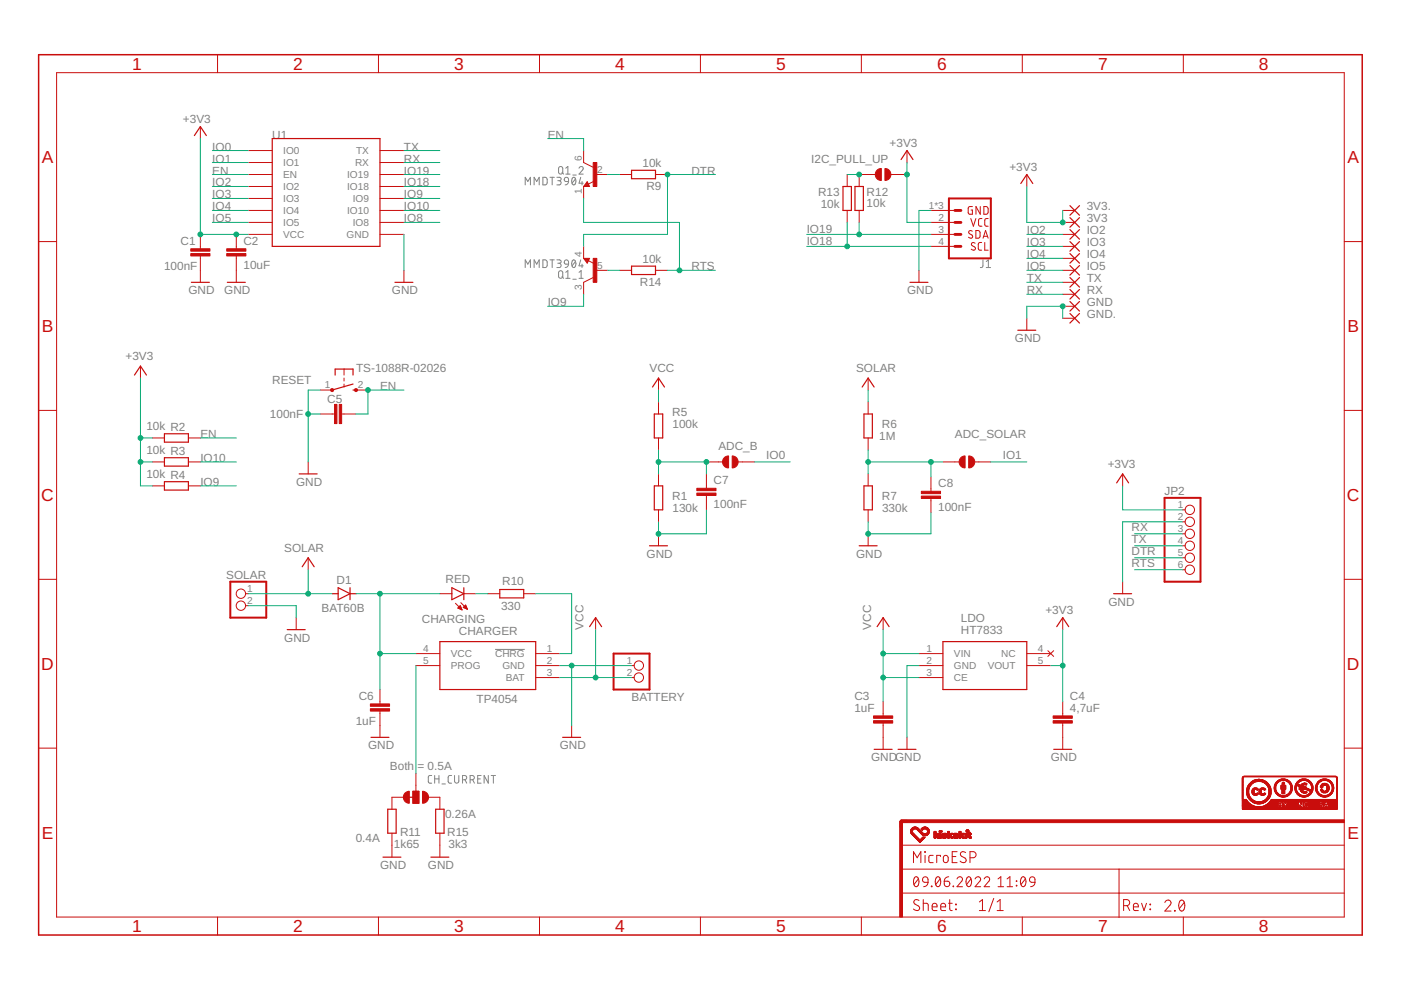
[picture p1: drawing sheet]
<svg xmlns="http://www.w3.org/2000/svg" width="297mm" height="210mm" viewBox="0 0 297 210" stroke-linecap="round" stroke-linejoin="round" font-family="sans-serif">
<defs><g id="words">
<g font-size="3.7" fill="#c90d0c">
<text x="28" y="14.8">1</text>
<text x="62.2" y="14.8">2</text>
<text x="96.3" y="14.8">3</text>
<text x="130.4" y="14.8">4</text>
<text x="164.5" y="14.8">5</text>
<text x="198.7" y="14.8">6</text>
<text x="232.8" y="14.8">7</text>
<text x="266.9" y="14.8">8</text>
<text x="8.9" y="34.6">A</text>
<text x="285.7" y="34.6">A</text>
<text x="8.9" y="70.4">B</text>
<text x="285.7" y="70.4">B</text>
<text x="8.8" y="106.2">C</text>
<text x="285.6" y="106.2">C</text>
<text x="8.8" y="142">D</text>
<text x="285.6" y="142">D</text>
<text x="8.9" y="177.8">E</text>
<text x="285.7" y="177.8">E</text>
<text x="28" y="197.6">1</text>
<text x="62.2" y="197.6">2</text>
<text x="96.3" y="197.6">3</text>
<text x="130.4" y="197.6">4</text>
<text x="164.5" y="197.6">5</text>
<text x="198.7" y="197.6">6</text>
<text x="232.8" y="197.6">7</text>
<text x="266.9" y="197.6">8</text>
</g>
<g font-size="2.5" fill="#808080">
<text x="38.8" y="26.1">+3V3</text>
<text x="57.7" y="29.4">U1</text>
<text x="116.1" y="29.4">EN</text>
<text x="45" y="31.9">IO0</text>
<text x="45" y="34.5">IO1</text>
<text x="85.6" y="31.9">TX</text>
<text x="85.6" y="34.5">RX</text>
<text x="136.2" y="35.5">10k</text>
<text x="172" y="34.5">I2C_PULL_UP</text>
<text x="188.6" y="31.2">+3V3</text>
<text x="45" y="39.5">IO2</text>
<text x="45" y="37">EN</text>
<text x="85.6" y="37">IO19</text>
<text x="85.6" y="39.5">IO18</text>
<text x="137.1" y="40.3">R9</text>
<text x="146.6" y="37">DTR</text>
<text x="173.5" y="41.5">R13</text>
<text x="183.7" y="41.5">R12</text>
<text x="214" y="36.2">+3V3</text>
<text x="45" y="47.2">IO5</text>
<text x="45" y="44.6">IO4</text>
<text x="45" y="42.1">IO3</text>
<text x="85.6" y="42.1">IO9</text>
<text x="85.6" y="44.6">IO10</text>
<text x="85.6" y="47.2">IO8</text>
<text x="174" y="44">10k</text>
<text x="183.7" y="43.8">10k</text>
<text x="230.4" y="47.2">3V3</text>
<text x="230.4" y="44.6">3V3.</text>
<text x="38.3" y="51.9">C1</text>
<text x="51.6" y="51.9">C2</text>
<text x="171" y="49.4">IO19</text>
<text x="171" y="51.9">IO18</text>
<text x="217.7" y="52.2">IO3</text>
<text x="217.7" y="49.7">IO2</text>
<text x="230.4" y="52.2">IO3</text>
<text x="230.4" y="49.7">IO2</text>
<text x="34.8" y="57.2">100nF</text>
<text x="51.6" y="56.9">10uF</text>
<text x="136.2" y="55.8">10k</text>
<text x="146.6" y="57.3">RTS</text>
<text x="217.7" y="59.9">TX</text>
<text x="217.7" y="57.3">IO5</text>
<text x="217.7" y="54.8">IO4</text>
<text x="230.4" y="54.8">IO4</text>
<text x="230.4" y="59.9">TX</text>
<text x="230.4" y="57.3">IO5</text>
<text x="39.9" y="62.4">GND</text>
<text x="47.6" y="62.4">GND</text>
<text x="83.1" y="62.4">GND</text>
<text x="116.1" y="64.9">IO9</text>
<text x="135.7" y="60.6">R14</text>
<text x="192.3" y="62.4">GND</text>
<text x="217.7" y="62.4">RX</text>
<text x="230.4" y="62.4">RX</text>
<text x="230.4" y="64.9">GND</text>
<text x="230.4" y="67.5">GND.</text>
<text x="26.6" y="76.4">+3V3</text>
<text x="215.2" y="72.5">GND</text>
<text x="57.7" y="81.4">RESET</text>
<text x="75.5" y="78.9">TS-1088R-02026</text>
<text x="80.6" y="82.7">EN</text>
<text x="137.7" y="78.9">VCC</text>
<text x="181.5" y="78.9">SOLAR</text>
<text x="57.2" y="88.7">100nF</text>
<text x="69.4" y="85.5">C5</text>
<text x="142.5" y="88.3">R5</text>
<text x="31" y="91.1">10k R2</text>
<text x="42.5" y="92.9">EN</text>
<text x="142.6" y="90.8">100k</text>
<text x="152.3" y="95.4">ADC_B</text>
<text x="186.4" y="93.4">1M</text>
<text x="187" y="90.8">R6</text>
<text x="202.5" y="92.9">ADC_SOLAR</text>
<text x="31" y="96.2">10k R3</text>
<text x="31" y="101.2">10k R4</text>
<text x="42.5" y="97.9">IO10</text>
<text x="162.5" y="97.3">IO0</text>
<text x="212.6" y="97.3">IO1</text>
<text x="234.8" y="99.2">+3V3</text>
<text x="42.5" y="103">IO9</text>
<text x="62.8" y="103">GND</text>
<text x="142.5" y="106.1">R1</text>
<text x="151.3" y="107.7">100nF</text>
<text x="151.3" y="102.6">C7</text>
<text x="187" y="106.1">R7</text>
<text x="198.9" y="103.3">C8</text>
<text x="246.9" y="104.9">JP2</text>
<text x="142.6" y="108.6">130k</text>
<text x="187" y="108.6">330k</text>
<text x="198.9" y="108.4">100nF</text>
<text x="239.9" y="112.5">RX</text>
<text x="60.3" y="117">SOLAR</text>
<text x="137.1" y="118.3">GND</text>
<text x="181.5" y="118.3">GND</text>
<text x="239.9" y="115.1">TX</text>
<text x="239.9" y="117.6">DTR</text>
<text x="48" y="122.7">SOLAR</text>
<text x="71.4" y="123.8">D1</text>
<text x="94.5" y="123.5">RED</text>
<text x="106.5" y="124.1">R10</text>
<text x="239.9" y="120.2">RTS</text>
<text x="68.2" y="129.8">BAT60B</text>
<text x="106.2" y="129.4">330</text>
<text x="203.7" y="131.8">LDO</text>
<text x="221.6" y="130.2">+3V3</text>
<text x="235" y="128.4">GND</text>
<text x="60.3" y="136">GND</text>
<text x="89.5" y="132">CHARGING</text>
<text x="97.3" y="134.7">CHARGER</text>
<text x="123.7" y="133.5" transform="rotate(-90 123.7 133.5)">VCC</text>
<text x="184.7" y="133.5" transform="rotate(-90 184.7 133.5)">VCC</text>
<text x="203.7" y="134.4">HT7833</text>
<text x="76.1" y="148.3">C6</text>
<text x="101" y="149">TP4054</text>
<text x="133.9" y="148.7">BATTERY</text>
<text x="181.1" y="148.3">C3</text>
<text x="226.8" y="148.3">C4</text>
<text x="75.4" y="153.7">1uF</text>
<text x="181.1" y="150.9">1uF</text>
<text x="226.8" y="150.9">4,7uF</text>
<text x="78" y="158.9">GND</text>
<text x="118.7" y="158.9">GND</text>
<text x="184.7" y="161.4">GNDGND</text>
<text x="222.8" y="161.4">GND</text>
<text x="82.7" y="163.2">Both</text>
<text x="88.5" y="163.2">= 0.5A</text>
<text x="94.4" y="173.4">0.26A</text>
<text x="75.4" y="178.4">0.4A</text>
<text x="83.5" y="179.7">1k65</text>
<text x="84.8" y="177.2">R11</text>
<text x="94.8" y="177.2">R15</text>
<text x="95.1" y="179.7">3k3</text>
<text x="80.6" y="184.3">GND</text>
<text x="90.7" y="184.3">GND</text>
</g>
<g font-size="2.1" fill="#808080">
<text x="60" y="32.7">IO0</text>
<text x="60" y="35.2">IO1</text>
<text x="75.3" y="35.2">RX</text>
<text x="75.5" y="32.7">TX</text>
<text x="123.4" y="34.1" transform="rotate(-90 123.4 34.1)">6</text>
<text x="60" y="37.8">EN</text>
<text x="60" y="40.3">IO2</text>
<text x="73.6" y="40.3">IO18</text>
<text x="73.6" y="37.8">IO19</text>
<text x="123.4" y="41.1" transform="rotate(-90 123.4 41.1)">1</text>
<text x="126.6" y="36.6">2</text>
<text x="60" y="42.8">IO3</text>
<text x="60" y="45.4">IO4</text>
<text x="60" y="47.9">IO5</text>
<text x="73.6" y="45.4">IO10</text>
<text x="74.8" y="47.9">IO8</text>
<text x="74.8" y="42.8">IO9</text>
<text x="196.9" y="44.3">1*3</text>
<text x="198.9" y="46.8">2</text>
<text x="60" y="50.5">VCC</text>
<text x="73.5" y="50.5">GND</text>
<text x="198.9" y="49.3">3</text>
<text x="198.9" y="51.9">4</text>
<text x="123.4" y="54.4" transform="rotate(-90 123.4 54.4)">4</text>
<text x="126.6" y="57">5</text>
<text x="123.4" y="61.4" transform="rotate(-90 123.4 61.4)">3</text>
<text x="68.9" y="82.4">1</text>
<text x="75.8" y="82.4">2</text>
<text x="249.7" y="107.7">1</text>
<text x="249.7" y="110.3">2</text>
<text x="249.7" y="112.8">3</text>
<text x="249.7" y="115.4">4</text>
<text x="249.7" y="117.9">5</text>
<text x="52.4" y="125.5">1</text>
<text x="249.7" y="120.4">6</text>
<text x="52.4" y="128.1">2</text>
<text x="89.7" y="138.2">4</text>
<text x="89.7" y="140.8">5</text>
<text x="95.6" y="139.3">VCC</text>
<text x="95.6" y="141.9">PROG</text>
<text x="105" y="139.3">CHRG</text>
<text x="106.5" y="141.9">GND</text>
<text x="115.9" y="138.2">1</text>
<text x="115.9" y="140.8">2</text>
<text x="115.9" y="143.3">3</text>
<text x="132.9" y="140.8">1</text>
<text x="132.9" y="143.3">2</text>
<text x="196.4" y="138.2">1</text>
<text x="196.4" y="140.8">2</text>
<text x="196.4" y="143.3">3</text>
<text x="202.3" y="139.3">VIN</text>
<text x="202.3" y="141.9">GND</text>
<text x="209.4" y="141.9">VOUT</text>
<text x="212.3" y="139.3">NC</text>
<text x="220" y="138.2">4</text>
<text x="220" y="140.8">5</text>
<text x="107.2" y="144.4">BAT</text>
<text x="202.3" y="144.4">CE</text>
</g>
</g></defs>
<g fill="none" stroke="#808080" stroke-width=".21">
<path d="M111.4 39.2v-1.6l.5 .9 .6-.9v1.6M113.2 39.2v-1.6l.6 .9 .5-.9v1.6M115.1 37.6h.6l.3 .3v.9l-.3 .4h-.6zM116.6 37.6h.9M117.1 37.6v1.6M118.1 37.6h.5a.36 .36 0 0 1 .4 .4 .36 .36 0 0 1-.4 .3h-.3M118.5 38.3a.44 .44 0 0 1 .5 .5 .44 .44 0 0 1-.5 .4h-.4M118.6 35.4l.3-.1 .3 .1 .1 1.1a.44 .44 0 0 1-.4 .4 .44 .44 0 0 1-.5-.4zM119.1 36.6l.4 .3M119.8 37.7l.3-.1 .3 .1 .1 .8-.8-.1-.1-.4zM120 35.7l.4-.4v1.6M120 36.9h.9"/>
<path d="M120.5 38.5l-.3 .6-.4 .1M121.4 37.7l.2-.1a.93 .93 0 0 1 0 1.6 1.02 1.02 0 0 1-.2-1.5zM121.5 37.1h.7M122 38l-.7 .8M122.8 35.7a.44 .44 0 0 1 .6-.4 .44 .44 0 0 1 .1 .7l-.7 .9h.9M123.1 37.6l-.3 1.2h.9M123.4 38.5v.7M111.4 56.7v-1.6l.5 .9 .6-.9v1.6M113.2 56.7v-1.6l.6 .9 .5-.9v1.6M115.1 55.1h.6l.3 .3v.9l-.3 .4h-.6zM116.6 55.1h.9M117.1 55.1v1.6"/>
<path d="M118.1 55.1h.5a.36 .36 0 0 1 .4 .4 .36 .36 0 0 1-.4 .3h-.3M118.5 55.8a.46 .46 0 0 1 .5 .5 .46 .46 0 0 1-.5 .4h-.4M118.6 57.5l.3-.1 .4 .3v.9a.44 .44 0 0 1-.4 .4 .44 .44 0 0 1-.5-.4zM119.1 58.7l.4 .3M119.8 55.2l.3-.1 .3 .1 .1 .8-.8-.1-.1-.3zM120 57.7l.4-.3v1.6M120 59h.9M120.5 56l-.3 .6-.4 .1M121.4 55.2l.2-.1a.95 .95 0 0 1 0 1.6 1.04 1.04 0 0 1-.2-1.5zM121.5 59.2h.7M122 55.5l-.7 .9M122.8 59h.9"/>
<path d="M122.8 57.7l.4-.3v1.6M123.1 55.1l-.3 1.3h.9M123.4 56v.7M208.4 55.1v1.4l-.5 .2M209.1 56.7h.9M209.1 55.5l.4-.4v1.6M105 137.7h6.3M91.5 164.4h-.5l-.2 .4v1l.2 .2 .5 .1M92.2 164.4v1.7M92.2 165.1h.9M93.1 164.4v1.7M93.7 166.2h.7"/>
<path d="M95.7 164.4h-.5l-.2 .4 .1 1.1 .6 .2M96.4 164.4v1.2a.46 .46 0 0 0 .4 .5 .46 .46 0 0 0 .5-.5v-1.2M98.1 165.3h.4a.46 .46 0 0 0 .5-.4 .46 .46 0 0 0-.5-.5h-.4v1.7M98.6 165.3l.4 .8M99.7 165.3h.4a.46 .46 0 0 0 .5-.4 .46 .46 0 0 0-.5-.5h-.4v1.7M100.2 165.3l.4 .8M101.3 165.1h.5M102 164.4h-.7v1.7h.7M103.5 164.4v1.7l-.9-1.7v1.7M104.1 164.4h1M104.6 164.4v1.7"/>
</g>
<g fill="none" stroke="#c90d0c" stroke-width=".21">
<path d="M12 15.4h273v179h-273zM46.1 11.6v3.8M80.2 11.6v3.8M114.4 11.6v3.8M148.5 11.6v3.8M182.6 11.6v3.8M216.7 11.6v3.8M250.9 11.6v3.8M42.5 26.8v2.6M52.6 37h5.1M52.6 39.5h5.1M52.6 31.9h5.1"/>
<path d="M52.6 34.5h5.1M80.6 37h5M80.6 39.5h5M80.6 31.9h5M80.6 34.5h5M123.7 31.9v2.6l2.1 1M123.7 39.5v2.6M124.5 38.5l.5 1h-1.3zM126 38.4l-1.3 .6M126.3 37h2.5M131.4 37h2.5M139 37h2.5"/>
<path d="M179.6 37v2.5M185.6 37h-3.4v2.5M188.9 37h3.4M192.3 31.9v2.6M217.7 37v2.5M8.2 51.2h3.8M42.5 49.7v3M42.5 54.3v5.6M50.1 49.7v3M50.1 54.3v5.6M52.6 42.1h5.1M52.6 44.6h5.1"/>
<path d="M52.6 47.2h5.1M52.6 49.7h5.1M80.6 42.1h5M80.6 44.6h5M80.6 47.2h5M80.6 49.7h5M85.6 57.3v2.6M123.7 54.8h1.3l-.5 1zM123.7 52.2v2.6M124.7 55.3l1.3 .6M125.8 58.8l-2.1 1.1v2.5M126.3 57.3h2.5"/>
<path d="M131.4 57.3h2.5M139 57.3h2.5M179.6 44.6v2.6M182.2 44.6v2.6M194.8 57.3v2.6M197.4 44.6h5.1M197.4 47.2h5.1M197.4 49.7h5.1M197.4 52.2h5.1M205.8 46.3l.6 1.7 .5-1.7M206.1 49a.41 .41 0 0 0-.5-.1 .41 .41 0 0 0-.1 .6l.6 .3a.44 .44 0 0 1-.1 .7 .44 .44 0 0 1-.7-.2M206.2 43.8h-.6l-.3 .2v1.1l.2 .3h.7v-.9h-.3"/>
<path d="M206.7 51.6a.42 .42 0 0 0-.6-.2 .42 .42 0 0 0-.1 .6l.6 .4a.38 .38 0 0 1 .2 .5 .38 .38 0 0 1-.6 .1l-.3-.2M206.9 48.9h.6l.3 .3v1l-.3 .3h-.6zM207.8 43.8v1.6l-.9-1.6v1.6M208.1 51.4l-.5 .1-.2 .3 .1 1 .1 .2h.5M208.2 46.3l-.6 .1-.1 .3v1.1l.2 .1 .5 .1M208.4 50.5l.6-1.6 .5 1.6M208.6 50.1h.8M208.6 43.8h.6l.3 .3v.9l-.3 .4h-.6zM208.8 51.4v1.6h.7M209.5 46.3l-.5 .1-.2 .3v1.1l.2 .1 .5 .1M225.3 57.3h2.6M225.3 54.8h2.6"/>
<path d="M225.3 44.6h2.6M225.3 47.2h2.6M225.3 49.7h2.6M225.3 52.2h2.6M225.3 59.9h2.6M285 51.2h3.8M29.8 77.6v2.6M72.9 78.3v1.2M217.7 67.5v2.5M225.3 62.4h2.6M225.3 64.9h2.6M225.3 67.5h2.6"/>
<path d="M8.2 87h3.8M32.3 92.9h2.6M32.3 97.9h2.6M39.9 92.9h2.6M39.9 97.9h2.6M65.3 97.9v2.6M67.9 87.8h3M67.9 82.7h2.5M72.4 87.8h3.1M72.9 80.2v.6M72.9 81.4v.7M75.5 82.7h2.5"/>
<path d="M139.6 80.2v2.5M139.6 85.2v2.6M139.6 92.9v2.5M149.8 97.9h3.4M156.5 97.9h3.4M184.1 80.2v2.5M184.1 85.2v2.6M184.1 92.9v2.5M199.9 97.9h3.4M206.7 97.9h3.4M285 87h3.8M32.3 103h2.6"/>
<path d="M39.9 103h2.6M65.3 118.3v2.5M139.6 100.5v2.5M139.6 108.1v2.5M139.6 113.2v2.5M149.8 100.5v3M149.8 105.1v3M184.1 100.5v2.5M184.1 108.1v2.5M184.1 113.2v2.5M197.4 101.1v3.1M197.4 105.7v3"/>
<path d="M238 100.5v2.5M250.7 108.1h.6M250.7 110.6h.6M250.7 113.2h.6M250.7 115.7h.6M250.7 118.3h.6M8.2 122.8h3.8M52.1 125.9h.5M52.1 128.4h.5M62.8 131v2.5M88.2 138.6h5.1M93.3 125.9h2.5"/>
<path d="M96.6 127.9l1.4 1.4M97.1 128.9l.5-.5 .4 .9zM97.1 128.9h.7M97.2 128.8h.6M97.3 128.7h.4M97.4 129.1h.5M97.4 128.6h.3M97.5 128.5h.1M97.7 129.2h.2M97.7 127.8l1.4 1.4M98.2 128.8l.5-.5 .4 .9zM98.3 128.8h.7"/>
<path d="M98.3 128.7h.6M98.3 125.9h2.6M98.4 128.6h.4M98.6 128.5h.2M98.6 128.9h.4M98.7 128.3h.1M98.8 129.1h.3M103.4 125.9h2.6M111 125.9h2.6M113.6 138.6h5.1M126.3 131v2.5M187.2 131v2.5"/>
<path d="M194.8 138.6h5.1M217.7 138.6h5.1M222.2 138l1.2 1.2M223.4 138l-1.2 1.2M225.3 131v2.5M238 123.3v2.6M250.7 120.8h.6M285 122.8h3.8M8.2 158.6h3.8M80.6 146.2v3M80.6 150.8v5.5M88.2 141.1h5.1"/>
<path d="M113.6 141.1h5.1M113.6 143.7h5.1M121.2 153.8v2.5M133.9 141.1h.6M133.9 143.7h.6M187.2 148.7v3.1M187.2 153.3v5.6M192.3 156.3v2.6M194.8 141.1h5.1M194.8 143.7h5.1M217.7 141.1h5.1M225.3 148.7v3.1"/>
<path d="M225.3 153.3v5.6M285 158.6h3.8M83.1 176.7v5M85.6 169h-2.5v2.6M87.5 167.8h1.3v2.5h-1.3zM88.2 164v3.8M90.7 169h2.6v2.6M93.3 176.7v5M191.1 179.2h93.9M46.1 194.4v3.8M80.2 194.4v3.8M114.4 194.4v3.8"/>
<path d="M148.5 194.4v3.8M182.6 194.4v3.8M191.1 189.4h93.9M191.1 184.3h93.9M193.7 182.9v-2.3l.8 1.3 .7-1.3v2.3M193.9 186l.2-.1a.86 .86 0 0 1 .7 1.3v.3a.51 .51 0 0 1-.6 .5 .51 .51 0 0 1-.5-.5v-.8zM194.7 186.4l-.9 1.1M194.8 190.9a.58 .58 0 0 0-.8-.1 .58 .58 0 0 0 0 .9l.7 .4a.58 .58 0 0 1 .1 .9 .58 .58 0 0 1-.9-.1l-.2-.2M195.7 186.1l.4-.2 .5 .2 .2 1-1.1-.2-.1-.3zM195.7 191.5l1 .1 .1 1.5M195.7 190.7v2.4M196.1 180.6l.1 .1z"/>
<path d="M196.1 181.4v1.5M196.8 187.1l-.3 .6-.7 .3M197.5 187.9l.1 .1zM197.6 192.3h1.1a.54 .54 0 0 0-.4-.8 .54 .54 0 0 0-.7 .5l.2 1 .9 .1M197.8 181.4h-.6l-.3 .3 .1 1.1 .8 .1M198.5 186l.2-.1a.86 .86 0 0 1 .7 1.3v.3a.51 .51 0 0 1-.5 .5 .51 .51 0 0 1-.5-.5l-.1-.8zM199.3 186.4l-.9 1.1M199.4 181.6v-.2h-.8v1.5M199.5 192.3h1a.54 .54 0 0 0-.4-.8 .54 .54 0 0 0-.6 .5l.1 1 .9 .1M200.1 181.5l.3-.1 .5 .1 .1 .9a.52 .52 0 0 1-.5 .5 .52 .52 0 0 1-.5-.5zM200.2 186.8h.7a.59 .59 0 0 1 .5 .7 .59 .59 0 0 1-.7 .5 .59 .59 0 0 1-.5-.6zM201.1 191.5h.8"/>
<path d="M201.1 185.9l-.6 .3-.3 .6M201.4 190.7v2.1l.5 .3M201.9 181.6h.8M202.1 187.9l.1 .1zM202.6 191.7l.2 .1zM202.6 192.7l.2 .2zM202.9 186.4a.58 .58 0 0 1 .8-.5 .58 .58 0 0 1 .2 .9l-1 1.2h1.2M202.9 180.6h-1v2.3h1M204.7 180.8a.58 .58 0 0 0-.9-.1 .58 .58 0 0 0 .1 .8l.7 .4a.59 .59 0 0 1 .1 .9 .59 .59 0 0 1-.9 0l-.2-.2M205.1 186l.1-.1a.88 .88 0 0 1 .8 1.3l-.1 .3a.51 .51 0 0 1-.5 .5 .51 .51 0 0 1-.5-.5l-.1-.8zM205.7 181.9h.6a.65 .65 0 0 0 .6-.7 .65 .65 0 0 0-.6-.6h-.6v2.3M205.9 186.4l-1 1.1"/>
<path d="M206.7 186.4a.58 .58 0 0 1 .9-.5 .58 .58 0 0 1 .1 .9l-1 1.2h1.2M207.6 193.1h1.3M207.6 191.2l.7-.5v2.4M208.7 186.4a.58 .58 0 0 1 .8-.5 .58 .58 0 0 1 .2 .9l-1 1.2h1.1M210.7 190.5l-1 2.8M211.4 193.1h1.3M211.4 191.2l.6-.5v2.4M211.6 188h1.2M211.6 186.4l.6-.5v2.1M213.5 188h1.2M213.5 186.4l.6-.5v2.1M215.5 187.7l.1 .1z"/>
<path d="M215.5 186.8l.1 .1zM216.6 186l.2-.1a.88 .88 0 0 1 .7 1.3l-.1 .3a.51 .51 0 0 1-.5 .5 .51 .51 0 0 1-.5-.5v-.8zM216.7 194.4v3.8M217.4 186.4l-.9 1.1M218.4 186.1l.4-.2 .5 .2 .1 1-1-.2-.1-.3zM219.4 187.1l-.2 .6-.7 .3M237.3 184.3v10.2M238.2 192h.7a.65 .65 0 0 0 .6-.6 .65 .65 0 0 0-.6-.7h-.7v2.4M239 192l.5 1.1M240.3 192.3h1a.54 .54 0 0 0-.3-.8 .54 .54 0 0 0-.7 .5l.1 1 .9 .1M242 191.5l.5 1.6 .6-1.6M243.8 192.7l.1 .2z"/>
<path d="M243.8 191.7l.1 .1zM247 191.3a.65 .65 0 0 1 .9-.4 .65 .65 0 0 1 .2 1l-1.1 1.3h1.3M249 193l.2 .2zM250.2 191a.62 .62 0 0 1 .8 0 .62 .62 0 0 1 .2 .7 .99 .99 0 0 1-.8 1.4 1.7 1.7 0 0 1-.2-2.1zM250.9 194.4v3.8M251.1 191.3l-1.1 1.3"/>
<circle cx="252.3" cy="118.3" r=".99"/>
<circle cx="252.3" cy="113.2" r=".99"/>
<circle cx="252.3" cy="115.7" r=".99"/>
<circle cx="252.3" cy="108.1" r=".99"/>
<circle cx="252.3" cy="110.6" r=".99"/>
<circle cx="51.1" cy="125.9" r=".99"/>
<circle cx="51.1" cy="128.4" r=".99"/>
<circle cx="252.3" cy="120.8" r=".99"/>
<circle cx="135.4" cy="141.1" r=".99"/>
<circle cx="135.4" cy="143.7" r=".99"/>
</g>
<g fill="#c90d0c" stroke="#c90d0c" stroke-width=".21">
<path d="M71.9 85.7h.5v4.1h-.5z"/>
<path d="M70.9 85.7h.5v4.1h-.5z"/>
<path d="M48.1 53.8h4v.5h-4z"/>
<path d="M48.1 52.7h4v.6h-4z"/>
<path d="M185.2 152.8h4.1v.5h-4.1z"/>
<path d="M185.2 151.8h4.1v.5h-4.1z"/>
<path d="M223.3 152.8h4.1v.5h-4.1z"/>
<path d="M223.3 151.8h4.1v.5h-4.1z"/>
<path d="M78.5 150.3h4.1v.5h-4.1z"/>
<path d="M78.5 149.2h4.1v.6h-4.1z"/>
<path d="M40.4 53.8h4.1v.5h-4.1z"/>
<path d="M40.4 52.7h4.1v.6h-4.1z"/>
<path d="M125.8 54.8h.7v5.1h-.7z"/>
<path d="M125.8 34.5h.7v5h-.7z"/>
<path d="M87.5 167.8h1.3v2.5h-1.3z"/>
<path d="M190.8 174.1h.5v20.3h-.5z"/>
<path d="M191 173.8h94v.6h-94z"/>
<path d="M147.7 104.5h4.1v.6h-4.1z"/>
<path d="M147.7 103.5h4.1v.5h-4.1z"/>
<path d="M195.3 105.2h4.1v.5h-4.1z"/>
<path d="M195.3 104.2h4.1v.5h-4.1z"/>
<path d="M263.4 171.6h20.1z"/>
<path d="M263.4 171.5l20.1 .1z"/>
<path d="M263.4 171.5h20.1z"/>
<path d="M263.4 171.4h20.1z"/>
<path d="M263.4 171.3h20.1z"/>
<path d="M263.4 171.2l20.1 .1z"/>
<path d="M263.4 171.2h7.6z"/>
<path d="M271.7 171.2h.6z"/>
<path d="M272.6 171.2h2.7z"/>
<path d="M275.6 171.2h.4z"/>
<path d="M276.3 171.2h.5z"/>
<path d="M277.2 171.2h2.7z"/>
<path d="M280.4 171.2h.2z"/>
<path d="M280.9 171.2h.5z"/>
<path d="M281.7 171.2h1.8z"/>
<path d="M263.4 171.1l7.6 .1z"/>
<path d="M271.8 171.1l.5 .1z"/>
<path d="M272.6 171.1l2.7 .1z"/>
<path d="M275.6 171.1l.3 .1z"/>
<path d="M276.3 171.1l.3 .1z"/>
<path d="M277.3 171.1l2.5 .1z"/>
<path d="M280.9 171.1l.5 .1z"/>
<path d="M281.7 171.1l1.8 .1z"/>
<path d="M263.4 171.1h7.6z"/>
<path d="M271.9 171.1h.5z"/>
<path d="M272.6 171.1h2.7z"/>
<path d="M275.6 171.1h.3z"/>
<path d="M276.3 171.1h.3z"/>
<path d="M277.3 171.1h2.4z"/>
<path d="M280.9 171.1h.5z"/>
<path d="M281.7 171.1h1.8z"/>
<path d="M263.4 171h3.1z"/>
<path d="M267.4 171h3.6z"/>
<path d="M271.9 171h.5z"/>
<path d="M272.6 171h2.7z"/>
<path d="M275.6 171h.3z"/>
<path d="M276.3 171h.2z"/>
<path d="M277.4 171h2.3z"/>
<path d="M280.9 171h.5z"/>
<path d="M281.7 171h1.8z"/>
<path d="M263.4 171h2.8z"/>
<path d="M267.6 171h3.4z"/>
<path d="M271.9 171h.4z"/>
<path d="M275.6 171h.2z"/>
<path d="M277.5 171h2.2z"/>
<path d="M281 171h.3z"/>
<path d="M263.4 170.9l2.6 .1z"/>
<path d="M267.8 170.9l3.2 .1z"/>
<path d="M271.3 170.9l.3 .1z"/>
<path d="M271.9 170.9l.4 .1z"/>
<path d="M272.6 170.9l2.7 .1z"/>
<path d="M275.6 170.9l.2 .1z"/>
<path d="M276.3 170.9l.2 .1z"/>
<path d="M276.8 170.9l.3 .1z"/>
<path d="M277.4 170.9l2.2 .1z"/>
<path d="M280 170.9l.3 .1z"/>
<path d="M281.6 170.9l1.9 .1z"/>
<path d="M263.4 170.9h2.5z"/>
<path d="M267.9 170.9h3.1z"/>
<path d="M271.3 170.9h.3z"/>
<path d="M271.9 170.9h.4z"/>
<path d="M272.6 170.9h2.7z"/>
<path d="M275.6 170.9h.2z"/>
<path d="M276.3 170.9h.2z"/>
<path d="M276.8 170.9h.3z"/>
<path d="M277.5 170.9h2.2z"/>
<path d="M280 170.9h.3z"/>
<path d="M281.6 170.9h1.9z"/>
<path d="M263.4 170.8l2.3 .1z"/>
<path d="M268 170.8l3 .1z"/>
<path d="M271.3 170.8l.3 .1z"/>
<path d="M271.9 170.8l.4 .1z"/>
<path d="M272.6 170.8l2.7 .1z"/>
<path d="M275.6 170.8l.2 .1z"/>
<path d="M276.3 170.8l.2 .1z"/>
<path d="M276.7 170.8l.5 .1z"/>
<path d="M277.5 170.8l2.2 .1z"/>
<path d="M280 170.8l.3 .1z"/>
<path d="M281.6 170.8l1.9 .1z"/>
<path d="M263.4 170.8h2.2z"/>
<path d="M268.2 170.8h2.8z"/>
<path d="M271.3 170.8h.3z"/>
<path d="M271.9 170.8h.4z"/>
<path d="M272.6 170.8h2.7z"/>
<path d="M275.6 170.8h.2z"/>
<path d="M276.3 170.8h.2z"/>
<path d="M276.7 170.8h.5z"/>
<path d="M277.5 170.8h2.2z"/>
<path d="M280 170.8h.2z"/>
<path d="M281.6 170.8h1.9z"/>
<path d="M263.4 170.7l2.1 .1z"/>
<path d="M268.3 170.7l2.7 .1z"/>
<path d="M271.3 170.7l.3 .1z"/>
<path d="M271.9 170.7l.4 .1z"/>
<path d="M272.7 170.7l2.6 .1z"/>
<path d="M276.7 170.7l.5 .1z"/>
<path d="M277.5 170.7l2.6 .1z"/>
<path d="M280.6 170.7l.2 .1z"/>
<path d="M281.6 170.7l1.9 .1z"/>
<path d="M263.4 170.7h2z"/>
<path d="M268.3 170.7h2.7z"/>
<path d="M271.9 170.7h.4z"/>
<path d="M272.7 170.7h2.6z"/>
<path d="M276.7 170.7h3.3z"/>
<path d="M280.6 170.7h.2z"/>
<path d="M281.1 170.7h.1z"/>
<path d="M281.6 170.7h1.9z"/>
<path d="M263.4 170.6h1.9z"/>
<path d="M268.4 170.6h2.6z"/>
<path d="M271.9 170.6h.4z"/>
<path d="M272.8 170.6h2.5z"/>
<path d="M276.7 170.6h3.1z"/>
<path d="M280.5 170.6h.3z"/>
<path d="M281.1 170.6h.1z"/>
<path d="M281.5 170.6h2z"/>
<path d="M268.5 170.6h2.5z"/>
<path d="M271.8 170.6h.4z"/>
<path d="M276.7 170.6h3z"/>
<path d="M263.4 170.5l1.8 .1z"/>
<path d="M268.6 170.5l2.4 .1z"/>
<path d="M271.8 170.5l.4 .1z"/>
<path d="M272.8 170.5l2.5 .1z"/>
<path d="M276.7 170.5l3 .1z"/>
<path d="M280.5 170.5l.3 .1z"/>
<path d="M281.5 170.5l2 .1z"/>
<path d="M263.4 170.5h1.7z"/>
<path d="M268.7 170.5h2.3z"/>
<path d="M271.9 170.5h.3z"/>
<path d="M272.8 170.5h2.5z"/>
<path d="M276.7 170.5h3z"/>
<path d="M280.3 170.5h.5z"/>
<path d="M281.5 170.5h2z"/>
<path d="M263.4 170.4l1.6 .1z"/>
<path d="M266.5 170.4l.8 .1z"/>
<path d="M268.8 170.4l2.2 .1z"/>
<path d="M271.3 170.4l.3 .1z"/>
<path d="M271.9 170.4l.2 .1z"/>
<path d="M272.8 170.4l2.5 .1z"/>
<path d="M275.8 170.4l.2 .1z"/>
<path d="M276.3 170.4l.2 .1z"/>
<path d="M276.7 170.4l.5 .1z"/>
<path d="M277.5 170.4l2.2 .1z"/>
<path d="M280.1 170.4l.8 .1z"/>
<path d="M281.5 170.4l2 .1z"/>
<path d="M263.4 170.4h1.6z"/>
<path d="M266.3 170.4h1.2z"/>
<path d="M268.8 170.4h2.2z"/>
<path d="M271.3 170.4h.3z"/>
<path d="M271.9 170.4h.2z"/>
<path d="M272.9 170.4h2.4z"/>
<path d="M275.8 170.4h.2z"/>
<path d="M276.3 170.4h.2z"/>
<path d="M276.8 170.4h.4z"/>
<path d="M277.5 170.4h2.2z"/>
<path d="M280 170.4h.3z"/>
<path d="M280.6 170.4h.3z"/>
<path d="M281.4 170.4h2.1z"/>
<path d="M263.4 170.3h1.5z"/>
<path d="M266.1 170.3h1.6z"/>
<path d="M268.8 170.3h2.2z"/>
<path d="M271.3 170.3h.3z"/>
<path d="M271.9 170.3h.2z"/>
<path d="M272.9 170.3h2.4z"/>
<path d="M275.8 170.3h.2z"/>
<path d="M276.3 170.3h.2z"/>
<path d="M276.8 170.3h.3z"/>
<path d="M277.5 170.3h2.2z"/>
<path d="M280 170.3h.3z"/>
<path d="M280.6 170.3h.3z"/>
<path d="M281.4 170.3h2.1z"/>
<path d="M265.9 170.3h1.9z"/>
<path d="M268.9 170.3h2.1z"/>
<path d="M271.3 170.3h.2z"/>
<path d="M272.4 170.3h.2z"/>
<path d="M275.7 170.3h.3z"/>
<path d="M276.9 170.3h.2z"/>
<path d="M280 170.3h.2z"/>
<path d="M263.4 170.2l1.4 .1z"/>
<path d="M265.8 170.2l2.1 .1z"/>
<path d="M269 170.2l2 .1z"/>
<path d="M271.9 170.2l.2 .1z"/>
<path d="M272.4 170.2l.2 .1z"/>
<path d="M273 170.2l2.3 .1z"/>
<path d="M275.7 170.2l.3 .1z"/>
<path d="M276.3 170.2l.2 .1z"/>
<path d="M277.5 170.2l2.2 .1z"/>
<path d="M280.5 170.2l.4 .1z"/>
<path d="M281.4 170.2l2.1 .1z"/>
<path d="M263.4 170.2h1.4z"/>
<path d="M265.7 170.2h2.3z"/>
<path d="M269 170.2h2z"/>
<path d="M272.4 170.2h.2z"/>
<path d="M273 170.2h2.3z"/>
<path d="M275.7 170.2h.3z"/>
<path d="M276.3 170.2h.2z"/>
<path d="M277.4 170.2h2.4z"/>
<path d="M280.5 170.2h.4z"/>
<path d="M281.4 170.2h2.1z"/>
<path d="M263.4 170.1l1.4 .1z"/>
<path d="M265.6 170.1l2.5 .1z"/>
<path d="M269.1 170.1l1.9 .1z"/>
<path d="M271.8 170.1l.2 .1z"/>
<path d="M272.4 170.1l.3 .1z"/>
<path d="M273 170.1l2.3 .1z"/>
<path d="M275.7 170.1l.3 .1z"/>
<path d="M276.3 170.1l.3 .1z"/>
<path d="M277.3 170.1l2.4 .1z"/>
<path d="M280.5 170.1l.5 .1z"/>
<path d="M281.3 170.1l2.2 .1z"/>
<path d="M263.4 170.1h1.3z"/>
<path d="M265.6 170.1h2.6z"/>
<path d="M269.1 170.1h1.9z"/>
<path d="M271.8 170.1h.1z"/>
<path d="M272.3 170.1h.4z"/>
<path d="M273 170.1h2.3z"/>
<path d="M275.7 170.1h.3z"/>
<path d="M276.3 170.1h.3z"/>
<path d="M277.3 170.1h2.5z"/>
<path d="M280.4 170.1h.6z"/>
<path d="M281.3 170.1h2.2z"/>
<path d="M263.4 170l1.2 .1z"/>
<path d="M265.5 170l2.8 .1z"/>
<path d="M269.1 170l1.9 .1z"/>
<path d="M271.6 170l.3 .1z"/>
<path d="M272.3 170l.5 .1z"/>
<path d="M273 170l2.3 .1z"/>
<path d="M275.6 170l.4 .1z"/>
<path d="M276.3 170l.5 .1z"/>
<path d="M277.2 170l2.7 .1z"/>
<path d="M280.3 170l.8 .1z"/>
<path d="M281.3 170l2.2 .1z"/>
<path d="M263.4 170h1.2z"/>
<path d="M265.5 170h1.1z"/>
<path d="M267.2 170h1.2z"/>
<path d="M269.2 170h14.3z"/>
<path d="M263.4 169.9h1.1z"/>
<path d="M265.3 169.9h1z"/>
<path d="M267.5 169.9h.9z"/>
<path d="M269.2 169.9h14.3z"/>
<path d="M265.3 169.9h.9z"/>
<path d="M267.7 169.9h.8z"/>
<path d="M269.3 169.9h14.2z"/>
<path d="M263.4 169.8l1.1 .1z"/>
<path d="M265.2 169.8l.8 .1z"/>
<path d="M267.7 169.8l.9 .1z"/>
<path d="M269.3 169.8l14.2 .1z"/>
<path d="M263.4 169.8h1.1z"/>
<path d="M265.2 169.8h.7z"/>
<path d="M267.8 169.8h.8z"/>
<path d="M269.3 169.8h14.2z"/>
<path d="M263.4 169.7l1 .1z"/>
<path d="M265.1 169.7l.8 .1z"/>
<path d="M267.9 169.7l.8 .1z"/>
<path d="M269.4 169.7l14.1 .1z"/>
<path d="M263.4 169.7h1z"/>
<path d="M265 169.7h.8z"/>
<path d="M268 169.7h.8z"/>
<path d="M269.5 169.7h14z"/>
<path d="M263.4 169.6l.9 .1z"/>
<path d="M265 169.6l.7 .1z"/>
<path d="M268.1 169.6l.7 .1z"/>
<path d="M269.5 169.6l14 .1z"/>
<path d="M263.4 169.6h.9z"/>
<path d="M265 169.6h.6z"/>
<path d="M268.2 169.6h.6z"/>
<path d="M269.5 169.6h14z"/>
<path d="M263.4 169.5h.9z"/>
<path d="M264.9 169.5h.6z"/>
<path d="M268.2 169.5h.7z"/>
<path d="M269.5 169.5h14z"/>
<path d="M263.4 169.5h.1z"/>
<path d="M268.3 169.5h.6z"/>
<path d="M283.4 169.5h.1z"/>
<path d="M263.4 169.4l.1 .1z"/>
<path d="M264.8 169.4l.6 .1z"/>
<path d="M268.4 169.4l.6 .1z"/>
<path d="M283.4 169.4l.1 .1z"/>
<path d="M263.4 169.4h.1z"/>
<path d="M264.8 169.4h.6z"/>
<path d="M268.4 169.4h.6z"/>
<path d="M283.4 169.4h.1z"/>
<path d="M263.4 169.3l.1 .1z"/>
<path d="M264.8 169.3l.5 .1z"/>
<path d="M268.5 169.3l.5 .1z"/>
<path d="M283.4 169.3l.1 .1z"/>
<path d="M263.4 169.3h.1z"/>
<path d="M264.7 169.3h.6z"/>
<path d="M268.5 169.3h.6z"/>
<path d="M283.4 169.3h.1z"/>
<path d="M263.4 169.2h.1z"/>
<path d="M264.7 169.2h.5z"/>
<path d="M268.5 169.2h.6z"/>
<path d="M283.4 169.2h.1z"/>
<path d="M264.6 169.2h.6z"/>
<path d="M268.6 169.2h.5z"/>
<path d="M263.4 169.1l.1 .1z"/>
<path d="M264.6 169.1l.6 .1z"/>
<path d="M268.6 169.1l.6 .1z"/>
<path d="M283.4 169.1l.1 .1z"/>
<path d="M263.4 169.1h.1z"/>
<path d="M264.6 169.1h.5z"/>
<path d="M268.7 169.1h.5z"/>
<path d="M283.4 169.1h.1z"/>
<path d="M263.4 169l.1 .1z"/>
<path d="M264.6 169l.5 .1z"/>
<path d="M268.7 169l.5 .1z"/>
<path d="M283.4 169l.1 .1z"/>
<path d="M263.4 169h.1z"/>
<path d="M264.5 169h.5z"/>
<path d="M268.7 169h.5z"/>
<path d="M271.7 169h.7z"/>
<path d="M276.1 169h.7z"/>
<path d="M280.5 169h.6z"/>
<path d="M283.4 169h.1z"/>
<path d="M263.4 168.9l.1 .1z"/>
<path d="M264.5 168.9l.5 .1z"/>
<path d="M268.8 168.9l.5 .1z"/>
<path d="M271.5 168.9l1.1 .1z"/>
<path d="M275.9 168.9l1.1 .1z"/>
<path d="M280.3 168.9l1.1 .1z"/>
<path d="M283.4 168.9l.1 .1z"/>
<path d="M263.4 168.9h.1z"/>
<path d="M264.5 168.9h.5z"/>
<path d="M268.8 168.9h.5z"/>
<path d="M271.4 168.9h1.4z"/>
<path d="M275.8 168.9h1.3z"/>
<path d="M280.1 168.9h1.4z"/>
<path d="M283.4 168.9h.1z"/>
<path d="M263.4 168.8h.1z"/>
<path d="M264.5 168.8h.5z"/>
<path d="M268.8 168.8h.5z"/>
<path d="M271.3 168.8h1.6z"/>
<path d="M275.6 168.8h1.7z"/>
<path d="M280 168.8h1.6z"/>
<path d="M283.4 168.8h.1z"/>
<path d="M264.4 168.8h.5z"/>
<path d="M271.2 168.8h1.8z"/>
<path d="M275.5 168.8h1.9z"/>
<path d="M279.9 168.8h1.8z"/>
<path d="M263.4 168.7l.1 .1z"/>
<path d="M264.4 168.7l.5 .1z"/>
<path d="M268.9 168.7l.4 .1z"/>
<path d="M271.1 168.7l2 .1z"/>
<path d="M275.5 168.7l1.9 .1z"/>
<path d="M279.8 168.7l2 .1z"/>
<path d="M283.4 168.7l.1 .1z"/>
<path d="M263.4 168.7h.1z"/>
<path d="M264.4 168.7h.5z"/>
<path d="M268.9 168.7h.5z"/>
<path d="M271 168.7h2.2z"/>
<path d="M275.4 168.7h2.1z"/>
<path d="M279.8 168.7h2.1z"/>
<path d="M283.4 168.7h.1z"/>
<path d="M263.4 168.6l.1 .1z"/>
<path d="M264.4 168.6l.5 .1z"/>
<path d="M266 168.6l.3 .1z"/>
<path d="M267.6 168.6l.2 .1z"/>
<path d="M268.9 168.6l.5 .1z"/>
<path d="M270.9 168.6l.8 .1z"/>
<path d="M272.5 168.6l.7 .1z"/>
<path d="M275.3 168.6l.8 .1z"/>
<path d="M276.9 168.6l.7 .1z"/>
<path d="M279.7 168.6l.7 .1z"/>
<path d="M281.2 168.6l.8 .1z"/>
<path d="M283.4 168.6l.1 .1z"/>
<path d="M263.4 168.6h.1z"/>
<path d="M264.4 168.6h.5z"/>
<path d="M265.9 168.6h.6z"/>
<path d="M267.4 168.6h.6z"/>
<path d="M268.9 168.6h.5z"/>
<path d="M270.9 168.6h.6z"/>
<path d="M272.6 168.6h.7z"/>
<path d="M275.3 168.6h.6z"/>
<path d="M277.1 168.6h.6z"/>
<path d="M279.7 168.6h.6z"/>
<path d="M281.4 168.6h.6z"/>
<path d="M283.4 168.6h.1z"/>
<path d="M263.4 168.5l.1 .1z"/>
<path d="M264.4 168.5l.5 .1z"/>
<path d="M265.7 168.5l.9 .1z"/>
<path d="M267.3 168.5l.8 .1z"/>
<path d="M268.9 168.5l.6 .1z"/>
<path d="M270.8 168.5l.6 .1z"/>
<path d="M272.8 168.5l.5 .1z"/>
<path d="M275.2 168.5l.6 .1z"/>
<path d="M277.1 168.5l.6 .1z"/>
<path d="M279.6 168.5l.5 .1z"/>
<path d="M281.5 168.5l.6 .1z"/>
<path d="M283.4 168.5l.1 .1z"/>
<path d="M263.4 168.5h.1z"/>
<path d="M264.4 168.5h.5z"/>
<path d="M265.7 168.5h.9z"/>
<path d="M267.2 168.5h1z"/>
<path d="M269 168.5h.5z"/>
<path d="M270.8 168.5h.5z"/>
<path d="M272.8 168.5h.6z"/>
<path d="M275.1 168.5h.6z"/>
<path d="M277.2 168.5h.6z"/>
<path d="M279.5 168.5h.6z"/>
<path d="M281.6 168.5h.6z"/>
<path d="M283.4 168.5h.1z"/>
<path d="M263.4 168.4l.1 .1z"/>
<path d="M264.3 168.4l.5 .1z"/>
<path d="M265.6 168.4l1.1 .1z"/>
<path d="M267.1 168.4l1.1 .1z"/>
<path d="M269 168.4l.5 .1z"/>
<path d="M270.7 168.4l.6 .1z"/>
<path d="M272.9 168.4l.6 .1z"/>
<path d="M275.1 168.4l.5 .1z"/>
<path d="M277.3 168.4l.5 .1z"/>
<path d="M279.5 168.4l.5 .1z"/>
<path d="M281.7 168.4l.5 .1z"/>
<path d="M283.4 168.4l.1 .1z"/>
<path d="M263.4 168.4h.1z"/>
<path d="M264.3 168.4h.5z"/>
<path d="M265.6 168.4h1.1z"/>
<path d="M267.1 168.4h1.2z"/>
<path d="M269 168.4h.5z"/>
<path d="M270.7 168.4h.4z"/>
<path d="M273 168.4h.5z"/>
<path d="M275 168.4h.5z"/>
<path d="M277.4 168.4h.5z"/>
<path d="M279.4 168.4h.5z"/>
<path d="M281.8 168.4h.5z"/>
<path d="M283.4 168.4h.1z"/>
<path d="M263.4 168.3l.1 .1z"/>
<path d="M264.3 168.3l.5 .1z"/>
<path d="M265.5 168.3l1.3 .1z"/>
<path d="M267.1 168.3l1.3 .1z"/>
<path d="M269 168.3l.5 .1z"/>
<path d="M270.6 168.3l.5 .1z"/>
<path d="M273.1 168.3l.5 .1z"/>
<path d="M275 168.3l.4 .1z"/>
<path d="M277.4 168.3l.5 .1z"/>
<path d="M279.4 168.3l.4 .1z"/>
<path d="M281.8 168.3l.5 .1z"/>
<path d="M283.4 168.3l.1 .1z"/>
<path d="M263.4 168.3h.1z"/>
<path d="M264.3 168.3h.5z"/>
<path d="M265.5 168.3h.5z"/>
<path d="M266.4 168.3h.4z"/>
<path d="M267 168.3h.5z"/>
<path d="M267.9 168.3h.5z"/>
<path d="M269 168.3h.5z"/>
<path d="M270.6 168.3h.4z"/>
<path d="M271.8 168.3h.6z"/>
<path d="M273.1 168.3h.5z"/>
<path d="M274.9 168.3h.5z"/>
<path d="M277.5 168.3h.5z"/>
<path d="M279.3 168.3h.5z"/>
<path d="M281.9 168.3h.4z"/>
<path d="M283.4 168.3h.1z"/>
<path d="M263.4 168.2l.1 .1z"/>
<path d="M264.3 168.2l.5 .1z"/>
<path d="M265.5 168.2l.5 .1z"/>
<path d="M266.5 168.2l.3 .1z"/>
<path d="M267 168.2l.5 .1z"/>
<path d="M268 168.2l.3 .1z"/>
<path d="M269 168.2l.5 .1z"/>
<path d="M270.5 168.2l.5 .1z"/>
<path d="M271.8 168.2l.6 .1z"/>
<path d="M273.2 168.2l.4 .1z"/>
<path d="M275 168.2l.3 .1z"/>
<path d="M277.6 168.2l.4 .1z"/>
<path d="M279.3 168.2l.4 .1z"/>
<path d="M281.9 168.2l.5 .1z"/>
<path d="M283.4 168.2l.1 .1z"/>
<path d="M263.4 168.2h.1z"/>
<path d="M264.3 168.2h.5z"/>
<path d="M265.5 168.2h.5z"/>
<path d="M266.5 168.2h.2z"/>
<path d="M267 168.2h.4z"/>
<path d="M268 168.2h.2z"/>
<path d="M269 168.2h.5z"/>
<path d="M270.5 168.2h.5z"/>
<path d="M271.8 168.2h.6z"/>
<path d="M273.2 168.2h.5z"/>
<path d="M274.9 168.2h.4z"/>
<path d="M277.6 168.2h.4z"/>
<path d="M279.3 168.2h.4z"/>
<path d="M282 168.2h.4z"/>
<path d="M283.4 168.2h.1z"/>
<path d="M263.4 168.1h.1z"/>
<path d="M264.3 168.1h.5z"/>
<path d="M265.4 168.1h.5z"/>
<path d="M267 168.1h.4z"/>
<path d="M269 168.1h.5z"/>
<path d="M270.5 168.1h.4z"/>
<path d="M271.8 168.1h.6z"/>
<path d="M273.3 168.1h.4z"/>
<path d="M274.8 168.1h.4z"/>
<path d="M276.3 168.1h.6z"/>
<path d="M277.7 168.1h.4z"/>
<path d="M279.3 168.1h.3z"/>
<path d="M282 168.1h.5z"/>
<path d="M283.4 168.1h.1z"/>
<path d="M270.4 168.1h.4z"/>
<path d="M276.2 168.1h.9z"/>
<path d="M279.2 168.1h.4z"/>
<path d="M280.5 168.1h.6z"/>
<path d="M282.1 168.1h.4z"/>
<path d="M263.4 168l.1 .1z"/>
<path d="M264.3 168l.5 .1z"/>
<path d="M265.4 168l.5 .1z"/>
<path d="M266.9 168l.5 .1z"/>
<path d="M269 168l.5 .1z"/>
<path d="M270.4 168l.4 .1z"/>
<path d="M271.8 168l.6 .1z"/>
<path d="M273.4 168l.4 .1z"/>
<path d="M274.8 168l.4 .1z"/>
<path d="M276.1 168l1 .1z"/>
<path d="M277.7 168l.4 .1z"/>
<path d="M279.2 168l.3 .1z"/>
<path d="M280.4 168l.8 .1z"/>
<path d="M282.2 168l.3 .1z"/>
<path d="M283.4 168l.1 .1z"/>
<path d="M263.4 168h.1z"/>
<path d="M264.3 168h.5z"/>
<path d="M265.4 168h.5z"/>
<path d="M266.9 168h.5z"/>
<path d="M269 168h.5z"/>
<path d="M270.4 168h.3z"/>
<path d="M271.8 168h.6z"/>
<path d="M273.5 168h.3z"/>
<path d="M274.7 168h.4z"/>
<path d="M276 168h1.1z"/>
<path d="M277.8 168h.4z"/>
<path d="M279.1 168h.4z"/>
<path d="M280.3 168h1z"/>
<path d="M282.2 168h.3z"/>
<path d="M283.4 168h.1z"/>
<path d="M263.4 167.9l.1 .1z"/>
<path d="M264.3 167.9l.5 .1z"/>
<path d="M265.4 167.9l.5 .1z"/>
<path d="M266.9 167.9l.5 .1z"/>
<path d="M269 167.9l.5 .1z"/>
<path d="M270.3 167.9l.4 .1z"/>
<path d="M271.8 167.9l.6 .1z"/>
<path d="M273.5 167.9l.3 .1z"/>
<path d="M274.7 167.9l.4 .1z"/>
<path d="M275.9 167.9l1.2 .1z"/>
<path d="M277.9 167.9l.3 .1z"/>
<path d="M279.1 167.9l.4 .1z"/>
<path d="M280.3 167.9l1.1 .1z"/>
<path d="M282.2 167.9l.4 .1z"/>
<path d="M283.4 167.9l.1 .1z"/>
<path d="M263.4 167.9h.1z"/>
<path d="M264.3 167.9h.5z"/>
<path d="M265.4 167.9h.5z"/>
<path d="M266.9 167.9h.5z"/>
<path d="M269 167.9h.5z"/>
<path d="M270.3 167.9h.4z"/>
<path d="M271.8 167.9h.6z"/>
<path d="M273.5 167.9h.3z"/>
<path d="M274.7 167.9h.4z"/>
<path d="M275.9 167.9h1.2z"/>
<path d="M277.9 167.9h.3z"/>
<path d="M279.1 167.9h.3z"/>
<path d="M280.2 167.9h1.3z"/>
<path d="M282.2 167.9h.4z"/>
<path d="M283.4 167.9h.1z"/>
<path d="M263.4 167.8l.1 .1z"/>
<path d="M264.3 167.8l.5 .1z"/>
<path d="M265.4 167.8l.5 .1z"/>
<path d="M266.9 167.8l.5 .1z"/>
<path d="M269 167.8l.5 .1z"/>
<path d="M270.3 167.8l.3 .1z"/>
<path d="M271.8 167.8l.6 .1z"/>
<path d="M273.5 167.8l.4 .1z"/>
<path d="M274.7 167.8l.3 .1z"/>
<path d="M275.8 167.8l1.2 .1z"/>
<path d="M277.9 167.8l.3 .1z"/>
<path d="M279 167.8l.4 .1z"/>
<path d="M280.2 167.8l1.3 .1z"/>
<path d="M282.3 167.8l.3 .1z"/>
<path d="M283.4 167.8l.1 .1z"/>
<path d="M263.4 167.8h.1z"/>
<path d="M264.3 167.8h.5z"/>
<path d="M265.4 167.8h.5z"/>
<path d="M266.9 167.8h.5z"/>
<path d="M269 167.8h.5z"/>
<path d="M270.3 167.8h.3z"/>
<path d="M271.8 167.8h.6z"/>
<path d="M273.5 167.8h.4z"/>
<path d="M274.6 167.8h.4z"/>
<path d="M275.8 167.8h.7z"/>
<path d="M276.9 167.8h.2z"/>
<path d="M277.7 167.8h.6z"/>
<path d="M279 167.8h.4z"/>
<path d="M280.1 167.8h1.5z"/>
<path d="M282.3 167.8h.3z"/>
<path d="M283.4 167.8h.1z"/>
<path d="M263.4 167.7h.1z"/>
<path d="M264.3 167.7h.5z"/>
<path d="M265.4 167.7h.5z"/>
<path d="M266.9 167.7h.5z"/>
<path d="M269 167.7h.5z"/>
<path d="M270.3 167.7h.3z"/>
<path d="M271.8 167.7h.6z"/>
<path d="M273.5 167.7h.4z"/>
<path d="M274.6 167.7h.4z"/>
<path d="M275.8 167.7h.5z"/>
<path d="M277.6 167.7h.7z"/>
<path d="M279 167.7h.4z"/>
<path d="M280.1 167.7h.6z"/>
<path d="M281 167.7h.6z"/>
<path d="M282.3 167.7h.4z"/>
<path d="M283.4 167.7h.1z"/>
<path d="M273.6 167.7h.3z"/>
<path d="M275.7 167.7h.6z"/>
<path d="M277.5 167.7h.8z"/>
<path d="M279 167.7h.3z"/>
<path d="M280.1 167.7h.5z"/>
<path d="M281.1 167.7h.5z"/>
<path d="M263.4 167.6l.1 .1z"/>
<path d="M264.3 167.6l.5 .1z"/>
<path d="M265.4 167.6l.5 .1z"/>
<path d="M266.9 167.6l.5 .1z"/>
<path d="M269 167.6l.5 .1z"/>
<path d="M270.3 167.6l.3 .1z"/>
<path d="M271.8 167.6l.6 .1z"/>
<path d="M273.6 167.6l.3 .1z"/>
<path d="M274.6 167.6l.3 .1z"/>
<path d="M275.7 167.6l.5 .1z"/>
<path d="M277.5 167.6l.8 .1z"/>
<path d="M279 167.6l.3 .1z"/>
<path d="M280 167.6l.5 .1z"/>
<path d="M281.2 167.6l.5 .1z"/>
<path d="M282.3 167.6l.4 .1z"/>
<path d="M283.4 167.6l.1 .1z"/>
<path d="M263.4 167.6h.1z"/>
<path d="M264.3 167.6h.5z"/>
<path d="M265.4 167.6h.5z"/>
<path d="M267 167.6h.4z"/>
<path d="M269 167.6h.5z"/>
<path d="M270.2 167.6h.3z"/>
<path d="M271.8 167.6h.6z"/>
<path d="M273.6 167.6h.3z"/>
<path d="M274.6 167.6h.3z"/>
<path d="M275.7 167.6h.5z"/>
<path d="M277.3 167.6h1z"/>
<path d="M279 167.6h.3z"/>
<path d="M280 167.6h.5z"/>
<path d="M281.2 167.6h.5z"/>
<path d="M282.4 167.6h.3z"/>
<path d="M283.4 167.6h.1z"/>
<path d="M263.4 167.5l.1 .1z"/>
<path d="M264.3 167.5l.5 .1z"/>
<path d="M265.5 167.5l.5 .1z"/>
<path d="M267 167.5l.4 .1z"/>
<path d="M269 167.5l.5 .1z"/>
<path d="M270.2 167.5l.3 .1z"/>
<path d="M271.8 167.5l.6 .1z"/>
<path d="M273.6 167.5l.3 .1z"/>
<path d="M274.6 167.5l.3 .1z"/>
<path d="M275.7 167.5l.5 .1z"/>
<path d="M277.2 167.5l1.1 .1z"/>
<path d="M279 167.5l.3 .1z"/>
<path d="M280 167.5l.5 .1z"/>
<path d="M281.2 167.5l.5 .1z"/>
<path d="M282.4 167.5l.3 .1z"/>
<path d="M283.4 167.5l.1 .1z"/>
<path d="M263.4 167.5h.1z"/>
<path d="M264.3 167.5h.5z"/>
<path d="M265.5 167.5h.5z"/>
<path d="M266.5 167.5h.2z"/>
<path d="M267 167.5h.4z"/>
<path d="M268 167.5h.2z"/>
<path d="M269 167.5h.5z"/>
<path d="M270.2 167.5h.3z"/>
<path d="M271.8 167.5h.6z"/>
<path d="M273.6 167.5h.4z"/>
<path d="M274.6 167.5h.3z"/>
<path d="M275.7 167.5h.4z"/>
<path d="M277.1 167.5h.8z"/>
<path d="M278 167.5h.3z"/>
<path d="M279 167.5h.3z"/>
<path d="M280 167.5h.4z"/>
<path d="M281.3 167.5h.4z"/>
<path d="M282.4 167.5h.3z"/>
<path d="M283.4 167.5h.1z"/>
<path d="M263.4 167.4h.1z"/>
<path d="M264.3 167.4h.5z"/>
<path d="M265.5 167.4h.5z"/>
<path d="M266.4 167.4h.4z"/>
<path d="M267 167.4h.5z"/>
<path d="M267.9 167.4h.4z"/>
<path d="M269 167.4h.5z"/>
<path d="M270.2 167.4h.3z"/>
<path d="M271.8 167.4h.6z"/>
<path d="M273.6 167.4h.4z"/>
<path d="M274.6 167.4h.3z"/>
<path d="M275.6 167.4h.5z"/>
<path d="M277 167.4h.8z"/>
<path d="M278 167.4h.3z"/>
<path d="M279 167.4h.3z"/>
<path d="M280 167.4h.4z"/>
<path d="M281.3 167.4h.5z"/>
<path d="M282.4 167.4h.3z"/>
<path d="M283.4 167.4h.1z"/>
<path d="M265.5 167.4h.6z"/>
<path d="M266.3 167.4h.5z"/>
<path d="M267 167.4h.6z"/>
<path d="M267.9 167.4h.5z"/>
<path d="M275.4 167.4h2.3z"/>
<path d="M278 167.4h.4z"/>
<path d="M278.9 167.4h.3z"/>
<path d="M263.4 167.3l.1 .1z"/>
<path d="M264.3 167.3l.5 .1z"/>
<path d="M265.6 167.3l1.2 .1z"/>
<path d="M267.1 167.3l1.3 .1z"/>
<path d="M269 167.3l.5 .1z"/>
<path d="M270.2 167.3l.3 .1z"/>
<path d="M271.6 167.3l1 .1z"/>
<path d="M273.7 167.3l.3 .1z"/>
<path d="M274.6 167.3l.3 .1z"/>
<path d="M275.4 167.3l2.2 .1z"/>
<path d="M278 167.3l.4 .1z"/>
<path d="M278.9 167.3l.3 .1z"/>
<path d="M281.3 167.3l.5 .1z"/>
<path d="M282.4 167.3l.3 .1z"/>
<path d="M283.4 167.3l.1 .1z"/>
<path d="M263.4 167.3h.1z"/>
<path d="M264.3 167.3h.5z"/>
<path d="M265.6 167.3h1.1z"/>
<path d="M267.1 167.3h1.2z"/>
<path d="M269 167.3h.5z"/>
<path d="M270.2 167.3h.3z"/>
<path d="M271.6 167.3h1z"/>
<path d="M273.7 167.3h.3z"/>
<path d="M274.5 167.3h.3z"/>
<path d="M275.4 167.3h2.1z"/>
<path d="M278 167.3h.4z"/>
<path d="M278.9 167.3h.3z"/>
<path d="M281.3 167.3h.5z"/>
<path d="M282.4 167.3h.4z"/>
<path d="M283.4 167.3h.1z"/>
<path d="M263.4 167.2l.1 .1z"/>
<path d="M264.3 167.2l.5 .1z"/>
<path d="M265.6 167.2l1.1 .1z"/>
<path d="M267.2 167.2l1 .1z"/>
<path d="M269 167.2l.5 .1z"/>
<path d="M270.2 167.2l.3 .1z"/>
<path d="M271.6 167.2l1 .1z"/>
<path d="M273.7 167.2l.3 .1z"/>
<path d="M274.5 167.2l.3 .1z"/>
<path d="M275.4 167.2l2 .1z"/>
<path d="M278 167.2l.4 .1z"/>
<path d="M278.9 167.2l.3 .1z"/>
<path d="M281.3 167.2l.5 .1z"/>
<path d="M282.4 167.2l.4 .1z"/>
<path d="M283.4 167.2l.1 .1z"/>
<path d="M263.4 167.2h.1z"/>
<path d="M264.4 167.2h.5z"/>
<path d="M265.7 167.2h.9z"/>
<path d="M267.3 167.2h.9z"/>
<path d="M269 167.2h.5z"/>
<path d="M270.2 167.2h.3z"/>
<path d="M271.6 167.2h1z"/>
<path d="M273.7 167.2h.3z"/>
<path d="M274.5 167.2h.3z"/>
<path d="M275.4 167.2h1.9z"/>
<path d="M278.1 167.2h.3z"/>
<path d="M278.9 167.2h.3z"/>
<path d="M281.3 167.2h.5z"/>
<path d="M282.4 167.2h.4z"/>
<path d="M283.4 167.2h.1z"/>
<path d="M263.4 167.1l.1 .1z"/>
<path d="M264.4 167.1l.5 .1z"/>
<path d="M265.8 167.1l.8 .1z"/>
<path d="M267.3 167.1l.8 .1z"/>
<path d="M268.9 167.1l.6 .1z"/>
<path d="M270.2 167.1l.3 .1z"/>
<path d="M271.6 167.1l1 .1z"/>
<path d="M273.7 167.1l.3 .1z"/>
<path d="M274.5 167.1l.3 .1z"/>
<path d="M275.7 167.1l1.4 .1z"/>
<path d="M278.1 167.1l.3 .1z"/>
<path d="M278.9 167.1l.3 .1z"/>
<path d="M281.3 167.1l.5 .1z"/>
<path d="M282.4 167.1l.4 .1z"/>
<path d="M283.4 167.1l.1 .1z"/>
<path d="M263.4 167.1h.1z"/>
<path d="M264.4 167.1h.5z"/>
<path d="M265.9 167.1h.5z"/>
<path d="M267.4 167.1h.6z"/>
<path d="M268.9 167.1h.5z"/>
<path d="M270.2 167.1h.3z"/>
<path d="M271.6 167.1h1z"/>
<path d="M273.7 167.1h.3z"/>
<path d="M274.5 167.1h.3z"/>
<path d="M275.6 167.1h1.4z"/>
<path d="M278.1 167.1h.3z"/>
<path d="M278.9 167.1h.3z"/>
<path d="M280.1 167.1h.2z"/>
<path d="M281.3 167.1h.5z"/>
<path d="M282.4 167.1h.4z"/>
<path d="M283.4 167.1h.1z"/>
<path d="M263.4 167h.1z"/>
<path d="M264.4 167h.5z"/>
<path d="M268.9 167h.5z"/>
<path d="M270.2 167h.3z"/>
<path d="M271.6 167h1z"/>
<path d="M273.7 167h.3z"/>
<path d="M274.5 167h.3z"/>
<path d="M275.6 167h1.3z"/>
<path d="M278.1 167h.3z"/>
<path d="M278.9 167h.3z"/>
<path d="M280.1 167h.2z"/>
<path d="M281.3 167h.5z"/>
<path d="M282.4 167h.4z"/>
<path d="M283.4 167h.1z"/>
<path d="M275.4 167h1.5z"/>
<path d="M280 167h.4z"/>
<path d="M263.4 166.9l.1 .1z"/>
<path d="M264.4 166.9l.5 .1z"/>
<path d="M268.9 166.9l.4 .1z"/>
<path d="M270.2 166.9l.3 .1z"/>
<path d="M271.6 166.9l1 .1z"/>
<path d="M273.7 166.9l.3 .1z"/>
<path d="M274.5 166.9l.3 .1z"/>
<path d="M275.4 166.9l1.5 .1z"/>
<path d="M278.1 166.9l.3 .1z"/>
<path d="M278.9 166.9l.3 .1z"/>
<path d="M280 166.9l.4 .1z"/>
<path d="M281.3 166.9l.5 .1z"/>
<path d="M282.4 166.9l.4 .1z"/>
<path d="M283.4 166.9l.1 .1z"/>
<path d="M263.4 166.9h.1z"/>
<path d="M264.5 166.9h.4z"/>
<path d="M268.8 166.9h.5z"/>
<path d="M270.2 166.9h.3z"/>
<path d="M271.6 166.9h1z"/>
<path d="M273.7 166.9h.3z"/>
<path d="M274.5 166.9h.3z"/>
<path d="M275.4 166.9h1.5z"/>
<path d="M278 166.9h.4z"/>
<path d="M278.9 166.9h.3z"/>
<path d="M279.9 166.9h.6z"/>
<path d="M281.3 166.9h.5z"/>
<path d="M282.4 166.9h.4z"/>
<path d="M283.4 166.9h.1z"/>
<path d="M263.4 166.8l.1 .1z"/>
<path d="M264.5 166.8l.5 .1z"/>
<path d="M268.8 166.8l.5 .1z"/>
<path d="M270.2 166.8l.3 .1z"/>
<path d="M271.6 166.8l1 .1z"/>
<path d="M273.7 166.8l.3 .1z"/>
<path d="M274.6 166.8l.3 .1z"/>
<path d="M275.4 166.8l1.5 .1z"/>
<path d="M278 166.8l.4 .1z"/>
<path d="M278.9 166.8l.3 .1z"/>
<path d="M279.9 166.8l.6 .1z"/>
<path d="M281.3 166.8l.5 .1z"/>
<path d="M282.4 166.8l.3 .1z"/>
<path d="M283.4 166.8l.1 .1z"/>
<path d="M263.4 166.8h.1z"/>
<path d="M264.5 166.8h.5z"/>
<path d="M268.8 166.8h.5z"/>
<path d="M270.2 166.8h.3z"/>
<path d="M271.6 166.8h1z"/>
<path d="M273.7 166.8h.3z"/>
<path d="M274.6 166.8h.3z"/>
<path d="M275.4 166.8h1z"/>
<path d="M278 166.8h.4z"/>
<path d="M278.9 166.8h.3z"/>
<path d="M280 166.8h.4z"/>
<path d="M281.3 166.8h.5z"/>
<path d="M282.4 166.8h.3z"/>
<path d="M283.4 166.8h.1z"/>
<path d="M263.4 166.7l.1 .1z"/>
<path d="M264.5 166.7l.5 .1z"/>
<path d="M268.8 166.7l.5 .1z"/>
<path d="M270.2 166.7l.3 .1z"/>
<path d="M271.6 166.7l1 .1z"/>
<path d="M273.6 166.7l.4 .1z"/>
<path d="M274.6 166.7l.3 .1z"/>
<path d="M275.4 166.7l.8 .1z"/>
<path d="M278 166.7l.4 .1z"/>
<path d="M279 166.7l.3 .1z"/>
<path d="M280 166.7l.4 .1z"/>
<path d="M281.3 166.7l.4 .1z"/>
<path d="M282.4 166.7l.3 .1z"/>
<path d="M283.4 166.7l.1 .1z"/>
<path d="M263.4 166.7h.1z"/>
<path d="M264.5 166.7h.6z"/>
<path d="M268.7 166.7h.5z"/>
<path d="M270.2 166.7h.3z"/>
<path d="M271.6 166.7h1z"/>
<path d="M273.6 166.7h.4z"/>
<path d="M274.6 166.7h.3z"/>
<path d="M275.3 166.7h.9z"/>
<path d="M278 166.7h.3z"/>
<path d="M279 166.7h.3z"/>
<path d="M280 166.7h.5z"/>
<path d="M281.3 166.7h.4z"/>
<path d="M282.4 166.7h.3z"/>
<path d="M283.4 166.7h.1z"/>
<path d="M263.4 166.6h.1z"/>
<path d="M264.6 166.6h.5z"/>
<path d="M268.7 166.6h.5z"/>
<path d="M270.2 166.6h.3z"/>
<path d="M271.6 166.6h1z"/>
<path d="M273.6 166.6h.4z"/>
<path d="M274.6 166.6h.3z"/>
<path d="M275.1 166.6h1.1z"/>
<path d="M278 166.6h.3z"/>
<path d="M279 166.6h.3z"/>
<path d="M280 166.6h.5z"/>
<path d="M281.2 166.6h.5z"/>
<path d="M282.4 166.6h.3z"/>
<path d="M283.4 166.6h.1z"/>
<path d="M273.6 166.6h.3z"/>
<path d="M275 166.6h1.2z"/>
<path d="M263.4 166.5l.1 .1z"/>
<path d="M264.6 166.5l.6 .1z"/>
<path d="M268.6 166.5l.6 .1z"/>
<path d="M270.2 166.5l.3 .1z"/>
<path d="M271.6 166.5l1 .1z"/>
<path d="M273.6 166.5l.3 .1z"/>
<path d="M274.6 166.5l1.7 .1z"/>
<path d="M278 166.5l.3 .1z"/>
<path d="M279 166.5l.3 .1z"/>
<path d="M280.1 166.5l.5 .1z"/>
<path d="M281.2 166.5l.5 .1z"/>
<path d="M282.4 166.5l.3 .1z"/>
<path d="M283.4 166.5l.1 .1z"/>
<path d="M263.4 166.5h.1z"/>
<path d="M264.7 166.5h.5z"/>
<path d="M268.6 166.5h.5z"/>
<path d="M270.3 166.5h.3z"/>
<path d="M271.6 166.5h.9z"/>
<path d="M273.6 166.5h.3z"/>
<path d="M274.6 166.5h1.1z"/>
<path d="M275.8 166.5h.5z"/>
<path d="M278 166.5h.3z"/>
<path d="M279 166.5h.3z"/>
<path d="M280.1 166.5h.5z"/>
<path d="M281.1 166.5h.5z"/>
<path d="M282.3 166.5h.4z"/>
<path d="M283.4 166.5h.1z"/>
<path d="M263.4 166.4l.1 .1z"/>
<path d="M264.7 166.4l.5 .1z"/>
<path d="M268.5 166.4l.6 .1z"/>
<path d="M270.3 166.4l.3 .1z"/>
<path d="M273.6 166.4l.3 .1z"/>
<path d="M274.7 166.4l.9 .1z"/>
<path d="M275.8 166.4l.6 .1z"/>
<path d="M277.9 166.4l.4 .1z"/>
<path d="M279 166.4l.3 .1z"/>
<path d="M280.1 166.4l1.5 .1z"/>
<path d="M282.3 166.4l.4 .1z"/>
<path d="M283.4 166.4l.1 .1z"/>
<path d="M263.4 166.4h.1z"/>
<path d="M264.7 166.4h.6z"/>
<path d="M268.5 166.4h.6z"/>
<path d="M270.3 166.4h.3z"/>
<path d="M273.5 166.4h.4z"/>
<path d="M274.6 166.4h.9z"/>
<path d="M275.8 166.4h1.2z"/>
<path d="M277.9 166.4h.4z"/>
<path d="M279 166.4h.4z"/>
<path d="M280.1 166.4h1.5z"/>
<path d="M282.3 166.4h.3z"/>
<path d="M283.4 166.4h.1z"/>
<path d="M263.4 166.3h.1z"/>
<path d="M264.8 166.3h.5z"/>
<path d="M268.5 166.3h.5z"/>
<path d="M270.3 166.3h.3z"/>
<path d="M272 166.3h.1z"/>
<path d="M273.5 166.3h.4z"/>
<path d="M274.7 166.3h.6z"/>
<path d="M275.9 166.3h1.1z"/>
<path d="M277.9 166.3h.3z"/>
<path d="M279 166.3h.4z"/>
<path d="M280.2 166.3h1.3z"/>
<path d="M282.3 166.3h.3z"/>
<path d="M283.4 166.3h.1z"/>
<path d="M264.8 166.3h.6z"/>
<path d="M268.4 166.3h.6z"/>
<path d="M270.3 166.3h.4z"/>
<path d="M271.9 166.3h.3z"/>
<path d="M273.5 166.3h.3z"/>
<path d="M274.7 166.3h.5z"/>
<path d="M275.9 166.3h1.2z"/>
<path d="M279.1 166.3h.3z"/>
<path d="M282.2 166.3h.4z"/>
<path d="M263.4 166.2l.1 .1z"/>
<path d="M264.8 166.2l.6 .1z"/>
<path d="M268.4 166.2l.5 .1z"/>
<path d="M270.3 166.2l.4 .1z"/>
<path d="M271.9 166.2l.4 .1z"/>
<path d="M273.5 166.2l.3 .1z"/>
<path d="M274.7 166.2l.4 .1z"/>
<path d="M276 166.2l1.1 .1z"/>
<path d="M277.9 166.2l.3 .1z"/>
<path d="M279.1 166.2l.4 .1z"/>
<path d="M280.3 166.2l1.1 .1z"/>
<path d="M282.2 166.2l.4 .1z"/>
<path d="M283.4 166.2l.1 .1z"/>
<path d="M263.4 166.2h.1z"/>
<path d="M264.9 166.2h.6z"/>
<path d="M268.3 166.2h.6z"/>
<path d="M270.3 166.2h.4z"/>
<path d="M271.8 166.2h.6z"/>
<path d="M273.5 166.2h.3z"/>
<path d="M274.7 166.2h.4z"/>
<path d="M276.1 166.2h1z"/>
<path d="M277.8 166.2h.4z"/>
<path d="M279.1 166.2h.4z"/>
<path d="M280.4 166.2h.9z"/>
<path d="M282.2 166.2h.4z"/>
<path d="M283.4 166.2h.1z"/>
<path d="M263.4 166.1l.1 .1z"/>
<path d="M264.9 166.1l.7 .1z"/>
<path d="M268.2 166.1l.7 .1z"/>
<path d="M270.4 166.1l.4 .1z"/>
<path d="M271.8 166.1l.6 .1z"/>
<path d="M273.4 166.1l.4 .1z"/>
<path d="M274.8 166.1l.3 .1z"/>
<path d="M276.1 166.1l1 .1z"/>
<path d="M277.8 166.1l.3 .1z"/>
<path d="M279.1 166.1l.4 .1z"/>
<path d="M280.5 166.1l.7 .1z"/>
<path d="M282.2 166.1l.3 .1z"/>
<path d="M283.4 166.1l.1 .1z"/>
<path d="M263.4 166.1h.1z"/>
<path d="M265 166.1h.6z"/>
<path d="M268.2 166.1h.6z"/>
<path d="M270.4 166.1h.4z"/>
<path d="M271.8 166.1h.6z"/>
<path d="M273.3 166.1h.4z"/>
<path d="M274.8 166.1h.4z"/>
<path d="M276.3 166.1h.8z"/>
<path d="M277.7 166.1h.4z"/>
<path d="M279.2 166.1h.4z"/>
<path d="M280.6 166.1h.4z"/>
<path d="M282.2 166.1h.3z"/>
<path d="M283.4 166.1h.1z"/>
<path d="M263.4 166l.1 .1z"/>
<path d="M265 166l.7 .1z"/>
<path d="M268.1 166l.7 .1z"/>
<path d="M270.4 166l.4 .1z"/>
<path d="M271.8 166l.6 .1z"/>
<path d="M273.3 166l.4 .1z"/>
<path d="M274.8 166l.4 .1z"/>
<path d="M276.4 166l.4 .1z"/>
<path d="M277.7 166l.4 .1z"/>
<path d="M279.3 166l.3 .1z"/>
<path d="M282.1 166l.4 .1z"/>
<path d="M283.4 166l.1 .1z"/>
<path d="M263.4 166h.1z"/>
<path d="M265.1 166h.7z"/>
<path d="M268 166h.8z"/>
<path d="M270.5 166h.4z"/>
<path d="M271.8 166h.5z"/>
<path d="M273.3 166h.4z"/>
<path d="M274.9 166h.4z"/>
<path d="M277.6 166h.4z"/>
<path d="M279.3 166h.3z"/>
<path d="M282 166h.4z"/>
<path d="M283.4 166h.1z"/>
<path d="M263.4 165.9h.1z"/>
<path d="M265.1 165.9h.8z"/>
<path d="M267.9 165.9h.8z"/>
<path d="M270.6 165.9h.3z"/>
<path d="M271.9 165.9h.4z"/>
<path d="M273.2 165.9h.4z"/>
<path d="M274.9 165.9h.5z"/>
<path d="M277.6 165.9h.4z"/>
<path d="M279.3 165.9h.4z"/>
<path d="M282 165.9h.4z"/>
<path d="M283.4 165.9h.1z"/>
<path d="M265.2 165.9h.7z"/>
<path d="M267.8 165.9h.8z"/>
<path d="M270.5 165.9h.5z"/>
<path d="M271.9 165.9h.3z"/>
<path d="M277.5 165.9h.5z"/>
<path d="M279.4 165.9h.3z"/>
<path d="M281.9 165.9h.5z"/>
<path d="M263.4 165.8l.1 .1z"/>
<path d="M265.2 165.8l.8 .1z"/>
<path d="M267.7 165.8l.9 .1z"/>
<path d="M270.6 165.8l.4 .1z"/>
<path d="M273.1 165.8l.5 .1z"/>
<path d="M275 165.8l.4 .1z"/>
<path d="M277.5 165.8l.4 .1z"/>
<path d="M279.3 165.8l.5 .1z"/>
<path d="M281.9 165.8l.4 .1z"/>
<path d="M283.4 165.8l.1 .1z"/>
<path d="M263.4 165.8h.1z"/>
<path d="M265.3 165.8h.9z"/>
<path d="M267.6 165.8h.9z"/>
<path d="M270.6 165.8h.5z"/>
<path d="M273 165.8h.5z"/>
<path d="M275 165.8h.5z"/>
<path d="M277.4 165.8h.5z"/>
<path d="M279.4 165.8h.5z"/>
<path d="M281.8 165.8h.5z"/>
<path d="M283.4 165.8h.1z"/>
<path d="M263.4 165.7l.1 .1z"/>
<path d="M265.3 165.7l1.1 .1z"/>
<path d="M267.4 165.7l1.1 .1z"/>
<path d="M270.7 165.7l.5 .1z"/>
<path d="M273 165.7l.5 .1z"/>
<path d="M275.1 165.7l.5 .1z"/>
<path d="M277.3 165.7l.5 .1z"/>
<path d="M279.4 165.7l.6 .1z"/>
<path d="M281.7 165.7l.5 .1z"/>
<path d="M283.4 165.7l.1 .1z"/>
<path d="M263.4 165.7h.1z"/>
<path d="M265.4 165.7h1.3z"/>
<path d="M267.1 165.7h1.3z"/>
<path d="M270.7 165.7h.6z"/>
<path d="M272.9 165.7h.5z"/>
<path d="M275.1 165.7h.6z"/>
<path d="M277.3 165.7h.5z"/>
<path d="M279.5 165.7h.5z"/>
<path d="M281.7 165.7h.5z"/>
<path d="M283.4 165.7h.1z"/>
<path d="M263.4 165.6l.1 .1z"/>
<path d="M265.5 165.6l2.8 .1z"/>
<path d="M270.8 165.6l.5 .1z"/>
<path d="M272.8 165.6l.6 .1z"/>
<path d="M275.2 165.6l.5 .1z"/>
<path d="M277.2 165.6l.5 .1z"/>
<path d="M279.5 165.6l.6 .1z"/>
<path d="M281.6 165.6l.5 .1z"/>
<path d="M283.4 165.6l.1 .1z"/>
<path d="M263.4 165.6h.1z"/>
<path d="M265.6 165.6h2.6z"/>
<path d="M270.8 165.6h.6z"/>
<path d="M272.7 165.6h.6z"/>
<path d="M275.3 165.6h.5z"/>
<path d="M277.1 165.6h.6z"/>
<path d="M279.6 165.6h.6z"/>
<path d="M281.5 165.6h.6z"/>
<path d="M283.4 165.6h.1z"/>
<path d="M263.4 165.5l.1 .1z"/>
<path d="M265.6 165.5l2.5 .1z"/>
<path d="M270.9 165.5l.7 .1z"/>
<path d="M272.6 165.5l.6 .1z"/>
<path d="M275.3 165.5l.7 .1z"/>
<path d="M276.9 165.5l.7 .1z"/>
<path d="M279.7 165.5l.6 .1z"/>
<path d="M281.3 165.5l.7 .1z"/>
<path d="M283.4 165.5l.1 .1z"/>
<path d="M263.4 165.5h.1z"/>
<path d="M265.7 165.5h2.3z"/>
<path d="M271 165.5h.8z"/>
<path d="M272.4 165.5h.8z"/>
<path d="M275.3 165.5h.9z"/>
<path d="M276.7 165.5h.9z"/>
<path d="M279.7 165.5h.9z"/>
<path d="M281.1 165.5h.8z"/>
<path d="M283.4 165.5h.1z"/>
<path d="M263.4 165.4l.1 .1z"/>
<path d="M265.8 165.4l2.1 .1z"/>
<path d="M271 165.4l2.1 .1z"/>
<path d="M275.4 165.4l2.1 .1z"/>
<path d="M279.8 165.4l2.1 .1z"/>
<path d="M283.4 165.4l.1 .1z"/>
<path d="M263.4 165.4h.1z"/>
<path d="M266 165.4h1.8z"/>
<path d="M271.1 165.4h1.9z"/>
<path d="M275.5 165.4h1.9z"/>
<path d="M279.9 165.4h1.9z"/>
<path d="M283.4 165.4h.1z"/>
<path d="M263.4 165.3l.1 .1z"/>
<path d="M266.1 165.3l1.5 .1z"/>
<path d="M271.3 165.3l1.6 .1z"/>
<path d="M275.6 165.3l1.7 .1z"/>
<path d="M280 165.3l1.7 .1z"/>
<path d="M283.4 165.3l.1 .1z"/>
<path d="M263.4 165.3h.1z"/>
<path d="M266.3 165.3h1.1z"/>
<path d="M271.4 165.3h1.4z"/>
<path d="M275.7 165.3h1.5z"/>
<path d="M280.1 165.3h1.5z"/>
<path d="M283.4 165.3h.1z"/>
<path d="M263.4 165.2h.1z"/>
<path d="M266.7 165.2h.4z"/>
<path d="M271.5 165.2h1.2z"/>
<path d="M275.8 165.2h1.3z"/>
<path d="M280.2 165.2h1.2z"/>
<path d="M283.4 165.2h.1z"/>
<path d="M271.6 165.2h.9z"/>
<path d="M276 165.2h.9z"/>
<path d="M280.4 165.2h.8z"/>
<path d="M263.4 165.1l.1 .1z"/>
<path d="M283.4 165.1l.1 .1z"/>
<path d="M263.4 165.1h.1z"/>
<path d="M283.4 165.1h.1z"/>
<path d="M263.4 165l.1 .1z"/>
<path d="M283.4 165l.1 .1z"/>
<path d="M263.4 165h.1z"/>
<path d="M283.4 165h.1z"/>
<path d="M263.4 164.9l.1 .1z"/>
<path d="M283.4 164.9l.1 .1z"/>
<path d="M263.4 164.9h.1z"/>
<path d="M283.4 164.9h.1z"/>
<path d="M263.4 164.8h.2z"/>
<path d="M283.3 164.8h.2z"/>
<path d="M263.5 164.7l.2 .1z"/>
<path d="M283.2 164.7l.2 .1z"/>
<path d="M263.5 164.7h19.9z"/>
<path d="M263.6 164.6l19.7 .1z"/>
<path d="M263.7 164.6h19.6z"/>
<path d="M195 178.5l.1 .1z"/>
<path d="M194.9 178.5h.3z"/>
<path d="M194.9 178.4l.3 .1z"/>
<path d="M194.8 178.4h.5z"/>
<path d="M194.8 178.3l.5 .1z"/>
<path d="M194.7 178.3l.7 .1z"/>
<path d="M194.7 178.3h.7z"/>
<path d="M194.7 178.2l.7 .1z"/>
<path d="M194.6 178.2h.9z"/>
<path d="M194.6 178.1l.9 .1z"/>
<path d="M194.5 178.1h1.1z"/>
<path d="M194.5 178.1h.5z"/>
<path d="M195.1 178.1h.5z"/>
<path d="M194.5 178l.5 .1z"/>
<path d="M195.1 178l.5 .1z"/>
<path d="M195.2 178l.5 .1z"/>
<path d="M194.4 178h.5z"/>
<path d="M195.2 178h.5z"/>
<path d="M194.4 177.9l.5 .1z"/>
<path d="M195.2 177.9l.5 .1z"/>
<path d="M194.4 177.9h.5z"/>
<path d="M195.3 177.9h.5z"/>
<path d="M194.3 177.9h.5z"/>
<path d="M194.3 177.8l.5 .1z"/>
<path d="M195.3 177.8l.5 .1z"/>
<path d="M194.2 177.8h.6z"/>
<path d="M195.4 177.8h.5z"/>
<path d="M194.2 177.8h.5z"/>
<path d="M194.2 177.7l.5 .1z"/>
<path d="M195.4 177.7l.5 .1z"/>
<path d="M194.2 177.7h.5z"/>
<path d="M195.5 177.7h.5z"/>
<path d="M194.1 177.7h.5z"/>
<path d="M198.9 177.7h.2z"/>
<path d="M200.1 177.7h.3z"/>
<path d="M202.4 177.7h.2z"/>
<path d="M205.6 177.7h.2z"/>
<path d="M198.1 177.7h.3z"/>
<path d="M198.8 177.7h.4z"/>
<path d="M199.3 177.7h.3z"/>
<path d="M199.9 177.7h.6z"/>
<path d="M200.9 177.7h.4z"/>
<path d="M201.6 177.7h.5z"/>
<path d="M202.3 177.7h.4z"/>
<path d="M202.8 177.7h.3z"/>
<path d="M203.3 177.7h.4z"/>
<path d="M204.1 177.7h.4z"/>
<path d="M204.6 177.7h.4z"/>
<path d="M205.5 177.7h.4z"/>
<path d="M194.1 177.6l.5 .1z"/>
<path d="M195.5 177.6l.5 .1z"/>
<path d="M198.1 177.6l.3 .1z"/>
<path d="M198.7 177.6l.5 .1z"/>
<path d="M199.3 177.6l.3 .1z"/>
<path d="M199.9 177.6l.7 .1z"/>
<path d="M200.9 177.6l.4 .1z"/>
<path d="M201.6 177.6l.5 .1z"/>
<path d="M202.3 177.6l.4 .1z"/>
<path d="M202.8 177.6l.3 .1z"/>
<path d="M203.3 177.6l.4 .1z"/>
<path d="M204 177.6l.5 .1z"/>
<path d="M204.6 177.6l.4 .1z"/>
<path d="M205.5 177.6l.5 .1z"/>
<path d="M195.6 177.6l.5 .1z"/>
<path d="M198.7 177.6l.9 .1z"/>
<path d="M199.8 177.6l.8 .1z"/>
<path d="M202.2 177.6l.6 .1z"/>
<path d="M205.4 177.6l.6 .1z"/>
<path d="M194 177.6h.5z"/>
<path d="M195.6 177.6h.5z"/>
<path d="M198.1 177.6h.3z"/>
<path d="M198.7 177.6h.9z"/>
<path d="M199.8 177.6h.8z"/>
<path d="M200.9 177.6h.4z"/>
<path d="M201.5 177.6h.5z"/>
<path d="M202.2 177.6h.9z"/>
<path d="M203.3 177.6h.4z"/>
<path d="M204 177.6h.4z"/>
<path d="M204.6 177.6h.4z"/>
<path d="M205.4 177.6h.6z"/>
<path d="M194 177.5l.5 .1z"/>
<path d="M195.6 177.5l.5 .1z"/>
<path d="M198.1 177.5l.3 .1z"/>
<path d="M198.7 177.5l.9 .1z"/>
<path d="M199.8 177.5l.9 .1z"/>
<path d="M200.9 177.5l.4 .1z"/>
<path d="M201.6 177.5l.4 .1z"/>
<path d="M202.2 177.5l.9 .1z"/>
<path d="M203.3 177.5l.4 .1z"/>
<path d="M204 177.5l.4 .1z"/>
<path d="M204.6 177.5l.4 .1z"/>
<path d="M205.4 177.5l.5 .1z"/>
<path d="M195.6 177.5l.6 .1z"/>
<path d="M198.6 177.5l1 .1z"/>
<path d="M201.5 177.5l.5 .1z"/>
<path d="M194 177.5h.5z"/>
<path d="M195.7 177.5h.2z"/>
<path d="M198.1 177.5h.3z"/>
<path d="M198.6 177.5h1z"/>
<path d="M199.8 177.5h.9z"/>
<path d="M200.9 177.5h.4z"/>
<path d="M201.5 177.5h.5z"/>
<path d="M202.1 177.5h1z"/>
<path d="M203.3 177.5h.4z"/>
<path d="M203.9 177.5h.5z"/>
<path d="M204.6 177.5h.4z"/>
<path d="M205.4 177.5h.6z"/>
<path d="M193.9 177.5h.5z"/>
<path d="M205.4 177.5h.5z"/>
<path d="M198.6 177.5h.5z"/>
<path d="M199.1 177.5h.5z"/>
<path d="M201.5 177.5h.4z"/>
<path d="M202.1 177.5h.5z"/>
<path d="M202.6 177.5h.5z"/>
<path d="M193.9 177.4l.5 .1z"/>
<path d="M198.1 177.4l.3 .1z"/>
<path d="M198.6 177.4l.4 .1z"/>
<path d="M199.2 177.4l.4 .1z"/>
<path d="M199.8 177.4l.4 .1z"/>
<path d="M200.3 177.4l.4 .1z"/>
<path d="M200.9 177.4l.4 .1z"/>
<path d="M201.5 177.4l.4 .1z"/>
<path d="M202.1 177.4l.4 .1z"/>
<path d="M202.7 177.4l.4 .1z"/>
<path d="M203.3 177.4l.4 .1z"/>
<path d="M203.9 177.4l.4 .1z"/>
<path d="M204.6 177.4l.4 .1z"/>
<path d="M205.4 177.4l.5 .1z"/>
<path d="M193.8 177.4h.6z"/>
<path d="M198.1 177.4h.3z"/>
<path d="M198.6 177.4h.4z"/>
<path d="M199.2 177.4h.4z"/>
<path d="M199.9 177.4h.1z"/>
<path d="M200.4 177.4h.3z"/>
<path d="M200.9 177.4h.4z"/>
<path d="M201.4 177.4h.5z"/>
<path d="M202.1 177.4h.4z"/>
<path d="M202.7 177.4h.4z"/>
<path d="M203.3 177.4h.4z"/>
<path d="M203.9 177.4h.4z"/>
<path d="M204.6 177.4h.4z"/>
<path d="M205.4 177.4h.3z"/>
<path d="M193.8 177.4h.5z"/>
<path d="M203.3 177.4h.5z"/>
<path d="M203.8 177.4h.5z"/>
<path d="M205.3 177.4h.4z"/>
<path d="M200.9 177.4h.5z"/>
<path d="M201.4 177.4h.4z"/>
<path d="M202.8 177.4h.3z"/>
<path d="M193.8 177.3l.5 .1z"/>
<path d="M198.1 177.3l.3 .1z"/>
<path d="M198.6 177.3l.4 .1z"/>
<path d="M199.2 177.3l.4 .1z"/>
<path d="M200.3 177.3l.4 .1z"/>
<path d="M200.9 177.3l.9 .1z"/>
<path d="M202.1 177.3l.4 .1z"/>
<path d="M202.8 177.3l.3 .1z"/>
<path d="M203.3 177.3l1 .1z"/>
<path d="M204.6 177.3l.4 .1z"/>
<path d="M205.3 177.3l.4 .1z"/>
<path d="M193.8 177.3h.5z"/>
<path d="M198.1 177.3h.3z"/>
<path d="M198.6 177.3h.4z"/>
<path d="M199.2 177.3h.4z"/>
<path d="M200.2 177.3h.5z"/>
<path d="M200.9 177.3h.9z"/>
<path d="M202.1 177.3h.4z"/>
<path d="M202.8 177.3h.3z"/>
<path d="M203.3 177.3h.9z"/>
<path d="M204.6 177.3h.4z"/>
<path d="M205.3 177.3h.4z"/>
<path d="M193.7 177.3h.5z"/>
<path d="M198.6 177.3h.5z"/>
<path d="M200 177.3h.7z"/>
<path d="M202.1 177.3h.5z"/>
<path d="M193.7 177.2l.5 .1z"/>
<path d="M198.1 177.2l.3 .1z"/>
<path d="M198.6 177.2l1 .1z"/>
<path d="M200 177.2l.7 .1z"/>
<path d="M200.9 177.2l.9 .1z"/>
<path d="M202.1 177.2l1 .1z"/>
<path d="M203.3 177.2l.9 .1z"/>
<path d="M204.6 177.2l.4 .1z"/>
<path d="M205.3 177.2l.4 .1z"/>
<path d="M199.9 177.2l.8 .1z"/>
<path d="M200.9 177.2l.8 .1z"/>
<path d="M202.2 177.2l.9 .1z"/>
<path d="M193.7 177.2h.5z"/>
<path d="M198.1 177.2h.3z"/>
<path d="M198.7 177.2h.9z"/>
<path d="M199.9 177.2h.8z"/>
<path d="M200.9 177.2h.8z"/>
<path d="M202.2 177.2h.9z"/>
<path d="M203.3 177.2h.9z"/>
<path d="M204.6 177.2h.4z"/>
<path d="M205.3 177.2h.4z"/>
<path d="M193.6 177.2h.5z"/>
<path d="M196 177.2h.2z"/>
<path d="M193.6 177.1l.5 .1z"/>
<path d="M195.9 177.1l.5 .1z"/>
<path d="M198.1 177.1l.3 .1z"/>
<path d="M198.7 177.1l.9 .1z"/>
<path d="M199.9 177.1l.8 .1z"/>
<path d="M200.9 177.1l.8 .1z"/>
<path d="M202.2 177.1l.9 .1z"/>
<path d="M203.3 177.1l.8 .1z"/>
<path d="M204.6 177.1l.4 .1z"/>
<path d="M205.3 177.1l.4 .1z"/>
<path d="M195.8 177.1l.6 .1z"/>
<path d="M198.8 177.1l.8 .1z"/>
<path d="M199.9 177.1l.7 .1z"/>
<path d="M202.3 177.1l.8 .1z"/>
<path d="M193.5 177.1h.6z"/>
<path d="M195.7 177.1h.8z"/>
<path d="M198.1 177.1h.3z"/>
<path d="M198.8 177.1h.8z"/>
<path d="M199.8 177.1h.8z"/>
<path d="M200.9 177.1h.7z"/>
<path d="M202.4 177.1h.7z"/>
<path d="M203.3 177.1h.8z"/>
<path d="M204.6 177.1h.4z"/>
<path d="M205.3 177.1h.4z"/>
<path d="M193.5 177.1h.5z"/>
<path d="M199.2 177.1h.4z"/>
<path d="M199.8 177.1h.7z"/>
<path d="M200.9 177.1h.8z"/>
<path d="M202.8 177.1h.3z"/>
<path d="M195.6 177.1h1z"/>
<path d="M199.8 177.1h.6z"/>
<path d="M193.5 177l.5 .1z"/>
<path d="M195.6 177l1 .1z"/>
<path d="M198.1 177l.3 .1z"/>
<path d="M199.2 177l.4 .1z"/>
<path d="M199.8 177l.4 .1z"/>
<path d="M200.9 177l.8 .1z"/>
<path d="M202.7 177l.4 .1z"/>
<path d="M203.3 177l.9 .1z"/>
<path d="M204.6 177l.4 .1z"/>
<path d="M205.3 177l.4 .1z"/>
<path d="M193.4 177h.6z"/>
<path d="M195.5 177h1.2z"/>
<path d="M198.1 177h.3z"/>
<path d="M199.2 177h.4z"/>
<path d="M199.8 177h.4z"/>
<path d="M200.9 177h.8z"/>
<path d="M202.7 177h.4z"/>
<path d="M203.3 177h.9z"/>
<path d="M204.6 177h.4z"/>
<path d="M205.3 177h.4z"/>
<path d="M193.4 177h.5z"/>
<path d="M199.8 177h.3z"/>
<path d="M200.9 177h.4z"/>
<path d="M201.3 177h.5z"/>
<path d="M203.3 177h.4z"/>
<path d="M203.7 177h.5z"/>
<path d="M198.7 177h.2z"/>
<path d="M202.2 177h.2z"/>
<path d="M203.8 177h.4z"/>
<path d="M193.4 176.9l.5 .1z"/>
<path d="M195.5 176.9l1.2 .1z"/>
<path d="M198.1 176.9l.3 .1z"/>
<path d="M198.7 176.9l.9 .1z"/>
<path d="M199.8 176.9l.4 .1z"/>
<path d="M200.4 176.9l.2 .1z"/>
<path d="M200.9 176.9l.4 .1z"/>
<path d="M201.4 176.9l.4 .1z"/>
<path d="M202.2 176.9l.9 .1z"/>
<path d="M203.3 176.9l.4 .1z"/>
<path d="M203.8 176.9l.5 .1z"/>
<path d="M204.6 176.9l.4 .1z"/>
<path d="M205.2 176.9l.7 .1z"/>
<path d="M195.5 176.9l1.3 .1z"/>
<path d="M199.8 176.9l.8 .1z"/>
<path d="M193.3 176.9h.5z"/>
<path d="M195.4 176.9h1.4z"/>
<path d="M198.1 176.9h.3z"/>
<path d="M198.7 176.9h.9z"/>
<path d="M199.8 176.9h.8z"/>
<path d="M200.9 176.9h.4z"/>
<path d="M201.4 176.9h.5z"/>
<path d="M202.2 176.9h.9z"/>
<path d="M203.3 176.9h.4z"/>
<path d="M203.8 176.9h.5z"/>
<path d="M204.6 176.9h.4z"/>
<path d="M205.2 176.9h.7z"/>
<path d="M193.3 176.8l.5 .1z"/>
<path d="M195.4 176.8l1.4 .1z"/>
<path d="M198.1 176.8l.3 .1z"/>
<path d="M198.7 176.8l.9 .1z"/>
<path d="M199.8 176.8l.8 .1z"/>
<path d="M200.9 176.8l.4 .1z"/>
<path d="M201.4 176.8l.5 .1z"/>
<path d="M202.2 176.8l.9 .1z"/>
<path d="M203.3 176.8l.4 .1z"/>
<path d="M203.9 176.8l.4 .1z"/>
<path d="M204.6 176.8l.4 .1z"/>
<path d="M205.2 176.8l.7 .1z"/>
<path d="M199.9 176.8l.8 .1z"/>
<path d="M201.5 176.8l.4 .1z"/>
<path d="M193.3 176.8h.5z"/>
<path d="M195.3 176.8h.7z"/>
<path d="M196.2 176.8h.7z"/>
<path d="M198.1 176.8h.3z"/>
<path d="M198.7 176.8h.8z"/>
<path d="M199.9 176.8h.8z"/>
<path d="M200.9 176.8h.4z"/>
<path d="M201.5 176.8h.5z"/>
<path d="M202.2 176.8h.8z"/>
<path d="M203.3 176.8h.4z"/>
<path d="M203.9 176.8h.5z"/>
<path d="M204.6 176.8h.4z"/>
<path d="M205.2 176.8h.7z"/>
<path d="M193.2 176.8h.5z"/>
<path d="M195.3 176.8h.6z"/>
<path d="M196.3 176.8h.6z"/>
<path d="M193.2 176.7l.5 .1z"/>
<path d="M195.3 176.7l.5 .1z"/>
<path d="M196.4 176.7l.5 .1z"/>
<path d="M198.1 176.7l.3 .1z"/>
<path d="M198.7 176.7l.8 .1z"/>
<path d="M199.9 176.7l.8 .1z"/>
<path d="M200.9 176.7l.4 .1z"/>
<path d="M201.5 176.7l.5 .1z"/>
<path d="M202.2 176.7l.8 .1z"/>
<path d="M203.3 176.7l.4 .1z"/>
<path d="M204 176.7l.4 .1z"/>
<path d="M204.6 176.7l.4 .1z"/>
<path d="M205.2 176.7l.7 .1z"/>
<path d="M198.7 176.7l.7 .1z"/>
<path d="M193.2 176.7h.5z"/>
<path d="M195.2 176.7h.5z"/>
<path d="M196.4 176.7h.5z"/>
<path d="M198.1 176.7h.3z"/>
<path d="M198.8 176.7h.6z"/>
<path d="M200 176.7h.6z"/>
<path d="M200.9 176.7h.4z"/>
<path d="M201.6 176.7h.5z"/>
<path d="M202.3 176.7h.6z"/>
<path d="M203.3 176.7h.4z"/>
<path d="M204 176.7h.5z"/>
<path d="M204.6 176.7h.4z"/>
<path d="M205.2 176.7h.7z"/>
<path d="M193.2 176.7h.4z"/>
<path d="M196.5 176.7h.4z"/>
<path d="M198.9 176.7h.4z"/>
<path d="M200.1 176.7h.5z"/>
<path d="M201.6 176.7h.4z"/>
<path d="M202.4 176.7h.4z"/>
<path d="M205.3 176.7h.6z"/>
<path d="M205.3 176.7h.4z"/>
<path d="M193.2 176.6l.4 .1z"/>
<path d="M195.2 176.6l.5 .1z"/>
<path d="M196.6 176.6l.3 .1z"/>
<path d="M198.1 176.6l.3 .1z"/>
<path d="M200.9 176.6l.4 .1z"/>
<path d="M203.3 176.6l.4 .1z"/>
<path d="M205.3 176.6l.4 .1z"/>
<path d="M193.1 176.6h.5z"/>
<path d="M195.2 176.6h.5z"/>
<path d="M196.6 176.6h.4z"/>
<path d="M198.1 176.6h.3z"/>
<path d="M200.9 176.6h.4z"/>
<path d="M203.3 176.6h.4z"/>
<path d="M205.3 176.6h.4z"/>
<path d="M193.1 176.6h.4z"/>
<path d="M195.1 176.6h.5z"/>
<path d="M193.1 176.5l.4 .1z"/>
<path d="M195.1 176.5l.5 .1z"/>
<path d="M196.6 176.5l.4 .1z"/>
<path d="M198.1 176.5l.3 .1z"/>
<path d="M200.9 176.5l.4 .1z"/>
<path d="M203.3 176.5l.4 .1z"/>
<path d="M205.3 176.5l.4 .1z"/>
<path d="M193.1 176.5h.4z"/>
<path d="M195 176.5h.5z"/>
<path d="M196.6 176.5h.4z"/>
<path d="M198.1 176.5h.3z"/>
<path d="M200.9 176.5h.4z"/>
<path d="M203.3 176.5h.4z"/>
<path d="M205.3 176.5h.4z"/>
<path d="M193.1 176.4l.4 .1z"/>
<path d="M195 176.4l.5 .1z"/>
<path d="M196.6 176.4l.4 .1z"/>
<path d="M198.1 176.4l.3 .1z"/>
<path d="M200.9 176.4l.4 .1z"/>
<path d="M203.3 176.4l.4 .1z"/>
<path d="M205 176.4l.3 .1z"/>
<path d="M205.3 176.4l.4 .1z"/>
<path d="M193.1 176.4h.4z"/>
<path d="M194.9 176.4h.6z"/>
<path d="M196.6 176.4h.4z"/>
<path d="M198.1 176.4h.3z"/>
<path d="M200.9 176.4h.4z"/>
<path d="M203.3 176.4h.4z"/>
<path d="M205 176.4h.3z"/>
<path d="M194.9 176.4h.5z"/>
<path d="M196.7 176.4h.3z"/>
<path d="M199.1 176.4h.6z"/>
<path d="M193.1 176.3l.3 .1z"/>
<path d="M194.9 176.3l.5 .1z"/>
<path d="M196.7 176.3l.3 .1z"/>
<path d="M198.1 176.3l.3 .1z"/>
<path d="M199.1 176.3l.6 .1z"/>
<path d="M200.9 176.3l.4 .1z"/>
<path d="M203.3 176.3l.4 .1z"/>
<path d="M205 176.3l.3 .1z"/>
<path d="M193.1 176.3h.3z"/>
<path d="M194.9 176.3h.5z"/>
<path d="M196.7 176.3h.3z"/>
<path d="M198.1 176.3h.3z"/>
<path d="M199.1 176.3h.6z"/>
<path d="M200.9 176.3h.4z"/>
<path d="M203.3 176.3h.4z"/>
<path d="M205 176.3h.3z"/>
<path d="M194.8 176.3h.5z"/>
<path d="M204.8 176.3h.6z"/>
<path d="M193.1 176.2l.3 .1z"/>
<path d="M194.8 176.2l.5 .1z"/>
<path d="M196.7 176.2l.3 .1z"/>
<path d="M199.1 176.2l.6 .1z"/>
<path d="M204.8 176.2l.6 .1z"/>
<path d="M193.1 176.2h.3z"/>
<path d="M194.8 176.2h.5z"/>
<path d="M196.7 176.2h.3z"/>
<path d="M199.1 176.2h.6z"/>
<path d="M204.8 176.2h.6z"/>
<path d="M194.7 176.2h.5z"/>
<path d="M193.1 176.1l.4 .1z"/>
<path d="M194.7 176.1l.5 .1z"/>
<path d="M196.7 176.1l.3 .1z"/>
<path d="M199.1 176.1l.6 .1z"/>
<path d="M204.8 176.1l.6 .1z"/>
<path d="M196.6 176.1l.4 .1z"/>
<path d="M193.1 176.1h.4z"/>
<path d="M194.6 176.1h.6z"/>
<path d="M196.6 176.1h.4z"/>
<path d="M204.8 176.1h.6z"/>
<path d="M194.6 176.1h.5z"/>
<path d="M193.1 176l.4 .1z"/>
<path d="M194.6 176l.5 .1z"/>
<path d="M196.6 176l.4 .1z"/>
<path d="M204.8 176l.6 .1z"/>
<path d="M205 176l.3 .1z"/>
<path d="M193.1 176h.4z"/>
<path d="M194.5 176h.6z"/>
<path d="M196.6 176h.4z"/>
<path d="M205 176h.3z"/>
<path d="M194.5 176h.5z"/>
<path d="M195.5 176h.1z"/>
<path d="M193.1 175.9l.4 .1z"/>
<path d="M194.5 175.9l.5 .1z"/>
<path d="M195.4 175.9l.2 .1z"/>
<path d="M196.6 175.9l.4 .1z"/>
<path d="M205 175.9l.3 .1z"/>
<path d="M193.1 175.9h.5z"/>
<path d="M194.5 175.9h.5z"/>
<path d="M195.4 175.9h.3z"/>
<path d="M196.6 175.9h.4z"/>
<path d="M205 175.9h.3z"/>
<path d="M193.2 175.9h.4z"/>
<path d="M194.4 175.9h.5z"/>
<path d="M196.5 175.9h.4z"/>
<path d="M196.5 175.9h.5z"/>
<path d="M193.2 175.8l.5 .1z"/>
<path d="M194.4 175.8l.5 .1z"/>
<path d="M195.3 175.8l.4 .1z"/>
<path d="M196.5 175.8l.4 .1z"/>
<path d="M194.3 175.8l.6 .1z"/>
<path d="M195.3 175.8l.5 .1z"/>
<path d="M196.4 175.8l.5 .1z"/>
<path d="M193.2 175.8h.5z"/>
<path d="M194.3 175.8h.5z"/>
<path d="M195.3 175.8h.5z"/>
<path d="M196.4 175.8h.5z"/>
<path d="M193.2 175.7l.6 .1z"/>
<path d="M194.2 175.7l.6 .1z"/>
<path d="M195.3 175.7l.6 .1z"/>
<path d="M196.3 175.7l.6 .1z"/>
<path d="M193.3 175.7l.5 .1z"/>
<path d="M193.3 175.7h.6z"/>
<path d="M194.1 175.7h.7z"/>
<path d="M195.4 175.7h.6z"/>
<path d="M196.2 175.7h.6z"/>
<path d="M193.3 175.7h1.4z"/>
<path d="M195.4 175.7h1.4z"/>
<path d="M193.3 175.6l1.4 .1z"/>
<path d="M195.4 175.6l1.4 .1z"/>
<path d="M193.4 175.6h1.3z"/>
<path d="M195.5 175.6h1.3z"/>
<path d="M193.4 175.6h1.2z"/>
<path d="M195.5 175.6h1.2z"/>
<path d="M193.4 175.5l1.2 .1z"/>
<path d="M195.5 175.5l1.2 .1z"/>
<path d="M193.5 175.5h1z"/>
<path d="M195.6 175.5h1z"/>
<path d="M193.6 175.4l.8 .1z"/>
<path d="M195.7 175.4l.8 .1z"/>
<path d="M193.7 175.4h.6z"/>
<path d="M195.9 175.4h.5z"/>
<path d="M193.8 175.3l.4 .1z"/>
<path d="M195.9 175.3l.4 .1z"/>
</g>
<g fill="none" stroke="#c90d0c" stroke-width=".25">
<path d="M41.2 28.7l1.3-1.9 1.3 1.9M57.7 29.4h22.9v22.8h-22.9zM124.5 39l-.1 .3h.4l-.3-.5-.5 .6h.8M133.9 36.1h5.1v1.8h-5.1zM178.7 39.5h1.8v5.1h-1.8zM181.3 39.5h1.7v5.1h-1.7zM191.1 33.8l1.2-1.9 1.3 1.9M216.4 38.9l1.3-1.9 1.3 1.9M40.6 59.9h3.8M48.2 59.9h3.8M83.7 59.9h3.8M124.8 54.9h-.8l.5 .6 .3-.5h-.4l.1 .3"/>
<path d="M133.9 56.4h5.1v1.8h-5.1zM192.9 59.9h3.8M226.8 51.2l2.1 2.1M226.8 53.8l2.1 2M226.8 58.8l2.1 2.1M226.8 56.3l2.1 2M226.8 46.1l2.1 2.1M226.8 43.6l2.1 2M226.8 48.7l2.1 2M228.9 51.2l-2.1 2.1M228.9 53.8l-2.1 2M228.9 58.8l-2.1 2.1"/>
<path d="M228.9 56.3l-2.1 2M228.9 46.1l-2.1 2.1M228.9 43.6l-2.1 2M228.9 48.7l-2.1 2M28.5 79.5l1.3-1.9 1.3 1.9M71.1 79.5v-1.2h3.7v1.2M215.8 70h3.8M226.8 61.4l2.1 2M226.8 63.9l2.1 2.1M226.8 66.5l2.1 2M228.9 61.4l-2.1 2M228.9 63.9l-2.1 2.1"/>
<path d="M228.9 66.5l-2.1 2M34.9 92h5v1.7h-5zM34.9 97h5v1.8h-5zM74.8 82.7h.7M74.8 81.4l-4.4 1.3M138.3 82.1l1.3-1.9 1.3 1.9M138.7 87.8h1.8v5.1h-1.8zM182.8 82.1l1.3-1.9 1.2 1.9M183.2 87.8h1.8v5.1h-1.8zM34.9 102.1h5v1.8h-5zM63.4 100.5h3.8M137.7 115.7h3.8"/>
<path d="M138.7 103h1.8v5.1h-1.8zM182.2 115.7h3.8M183.2 103h1.8v5.1h-1.8zM236.7 102.4l1.3-1.9 1.3 1.9M60.9 133.5h3.8M64.1 120.2l1.2-1.9 1.3 1.9M70.4 125.9h1.3M71.7 124.6l2.5 1.3-2.5 1.2zM74.2 124.6v2.5M74.2 125.9h1.3M93.3 136h20.3v10.2h-20.3zM95.8 124.6l2.5 1.3-2.5 1.2z"/>
<path d="M98.3 124.6v2.5M106 125h5v1.8h-5zM125 132.9l1.3-1.9 1.3 1.9M186 132.9l1.2-1.9 1.3 1.9M199.9 136h17.8v10.2h-17.8zM224 132.9l1.3-1.9 1.3 1.9M236.1 125.9h3.8M78.7 156.3h3.8M119.3 156.3h3.8M185.3 158.9h3.8M190.4 158.9h3.8M223.4 158.9h3.8"/>
<path d="M82.2 171.6h1.8v5.1h-1.8zM85.6 169h2.6M92.4 171.6h1.7v5.1h-1.7zM81.2 181.7h3.8M91.4 181.7h3.8"/>
</g>
<g fill="#c90d0c" stroke="#c90d0c" stroke-width=".21">
<path d="M70.2 82.5h.5v.4h-.5z" fill-rule="evenodd"/>
<path d="M205.4 96.7a1.27 1.27 0 0 1 1.3 1.2 1.27 1.27 0 0 1-1.3 1.3z" fill-rule="evenodd"/>
<path d="M203.7 97.1l.9-.4v2.5a1.27 1.27 0 0 1-1.1-.7 1.27 1.27 0 0 1 .2-1.4z" fill-rule="evenodd"/>
<path d="M155.2 96.7a1.27 1.27 0 0 1 1.3 1.2 1.27 1.27 0 0 1-1.3 1.3z" fill-rule="evenodd"/>
<path d="M153.5 97.1l.5-.3 .5-.1v2.5a1.26 1.26 0 0 1-1.2-.7 1.26 1.26 0 0 1 .2-1.4z" fill-rule="evenodd"/>
<path d="M85.8 168.2l1-.4v2.5a1.27 1.27 0 0 1-1.2-.7 1.27 1.27 0 0 1 .2-1.4z" fill-rule="evenodd"/>
<path d="M89.6 167.8a1.27 1.27 0 0 1 1.3 1.2 1.27 1.27 0 0 1-1.3 1.3z" fill-rule="evenodd"/>
<path d="M187.6 35.7a1.27 1.27 0 0 1 1.3 1.3 1.27 1.27 0 0 1-1.3 1.3z" fill-rule="evenodd"/>
<path d="M185.9 36.2l.5-.4 .5-.1v2.6a1.27 1.27 0 0 1-1.2-.8 1.27 1.27 0 0 1 .2-1.3z" fill-rule="evenodd"/>
<circle cx="75.5" cy="82.7" r=".32"/>
</g>
<path d="M201.2 42.1h8.9v12.7h-8.9zM246.9 105.6h7.6v17.7h-7.6zM48.8 123.3h7.7v7.7h-7.7zM130.1 138.6h7.6v7.6h-7.6z" fill="none" stroke="#c90d0c" stroke-width=".42"/>
<path d="M202.5 49.7h1.2M202.5 47.2h1.2M202.5 44.6h1.2M202.5 52.2h1.2M192.3 174.1h-1.2v1.3" fill="none" stroke="#c90d0c" stroke-width=".61"/>
<path d="M8.2 11.6h280.6v186.6h-280.6z" fill="none" stroke="#c90d0c" stroke-width=".32"/>
<g fill="none" stroke="#0dab76" stroke-width=".21">
<path d="M42.5 29.4v20.3h10.1M45 31.9h7.6M45 34.5h7.6M45 37h7.6M45 39.5h7.6M85.6 31.9h7.7M85.6 34.5h7.7M85.6 37h7.7M85.6 39.5h7.7M116.1 29.4h7.6v2.5M128.8 37h2.6M151.7 37h-10.2v12.7h-17.8v2.5"/>
<path d="M179.6 37h2.6M192.3 34.5v12.7h5.1M217.7 39.5v7.7h7.6v-2.6M45 44.6h7.6M45 47.2h7.6M45 42.1h7.6M85.6 49.7v7.6M85.6 44.6h7.7M85.6 47.2h7.7M85.6 42.1h7.7M123.7 42.1v5.1h20.4v10.1M128.8 57.3h2.6"/>
<path d="M141.5 57.3h10.2M171 49.7h26.4M171 52.2h26.4M179.6 47.2v5M182.2 47.2v2.5M197.4 44.6h-2.6v12.7M217.7 49.7h7.6M217.7 59.9h7.6M217.7 52.2h7.6M217.7 57.3h7.6M217.7 54.8h7.6M123.7 62.4v2.5h-7.6"/>
<path d="M217.7 67.5v-2.6h7.6v2.6M217.7 62.4h7.6M29.8 80.2v22.8h2.5M29.8 92.9h2.5M29.8 97.9h2.5M42.5 92.9h7.6M42.5 97.9h7.6M65.3 87.8h2.6M67.9 82.7h-2.6v15.2M85.6 82.7h-7.6v5.1h-2.5M139.6 82.7v2.5M139.6 95.4v5.1"/>
<path d="M139.6 97.9h10.2v2.6M159.9 97.9h7.7M184.1 82.7v2.5M184.1 95.4v5.1M184.1 97.9h15.8M197.4 97.9v3.2M210.1 97.9h7.6M42.5 103h7.6M149.8 108.1v5.1h-10.2v-2.6M197.4 108.7v4.5h-13.3v-2.6M238 103v5.1h12.7M240.6 113.2h10.1"/>
<path d="M240.6 115.7h10.1M240.6 118.3h10.1M250.7 110.6h-12.7v12.7M52.6 128.4h10.2v2.6M52.6 125.9h17.8M65.3 120.8v5.1M75.5 125.9h17.8M80.6 138.6h7.6M80.6 125.9v20.3M100.9 125.9h2.5M113.6 125.9h7.6v12.7h-2.5M126.3 133.5v10.2"/>
<path d="M187.2 138.6h7.6M187.2 133.5v15.2M225.3 133.5v15.2M240.6 120.8h10.1M88.2 141.1v22.9M118.7 141.1h15.2M118.7 143.7h15.2M121.2 141.1v12.7M187.2 143.7h7.6M194.8 141.1h-2.5v15.2M222.8 141.1h2.5"/>
</g>
<g fill="#0dab76" stroke="#0dab76" stroke-width=".21">
<circle cx="184.1" cy="113.2" r=".51"/>
<circle cx="121.2" cy="141.1" r=".51"/>
<circle cx="65.3" cy="87.8" r=".51"/>
<circle cx="139.6" cy="113.2" r=".51"/>
<circle cx="225.3" cy="64.9" r=".51"/>
<circle cx="50.1" cy="49.7" r=".51"/>
<circle cx="42.5" cy="49.7" r=".51"/>
<circle cx="29.8" cy="92.9" r=".51"/>
<circle cx="29.8" cy="97.9" r=".51"/>
<circle cx="192.3" cy="37" r=".51"/>
<circle cx="225.3" cy="141.1" r=".51"/>
<circle cx="225.3" cy="47.2" r=".51"/>
<circle cx="182.2" cy="49.7" r=".51"/>
<circle cx="179.6" cy="52.2" r=".51"/>
<circle cx="65.3" cy="125.9" r=".51"/>
<circle cx="78" cy="82.7" r=".51"/>
<circle cx="184.1" cy="97.9" r=".51"/>
<circle cx="197.4" cy="97.9" r=".51"/>
<circle cx="80.6" cy="138.6" r=".51"/>
<circle cx="80.6" cy="125.9" r=".51"/>
<circle cx="144.1" cy="57.3" r=".51"/>
<circle cx="141.5" cy="37" r=".51"/>
<circle cx="139.6" cy="97.9" r=".51"/>
<circle cx="149.8" cy="97.9" r=".51"/>
<circle cx="187.2" cy="138.6" r=".51"/>
<circle cx="187.2" cy="143.7" r=".51"/>
<circle cx="126.3" cy="143.7" r=".51"/>
<circle cx="182.2" cy="37" r=".51"/>
</g>
<use href="#words"/>
</svg>
